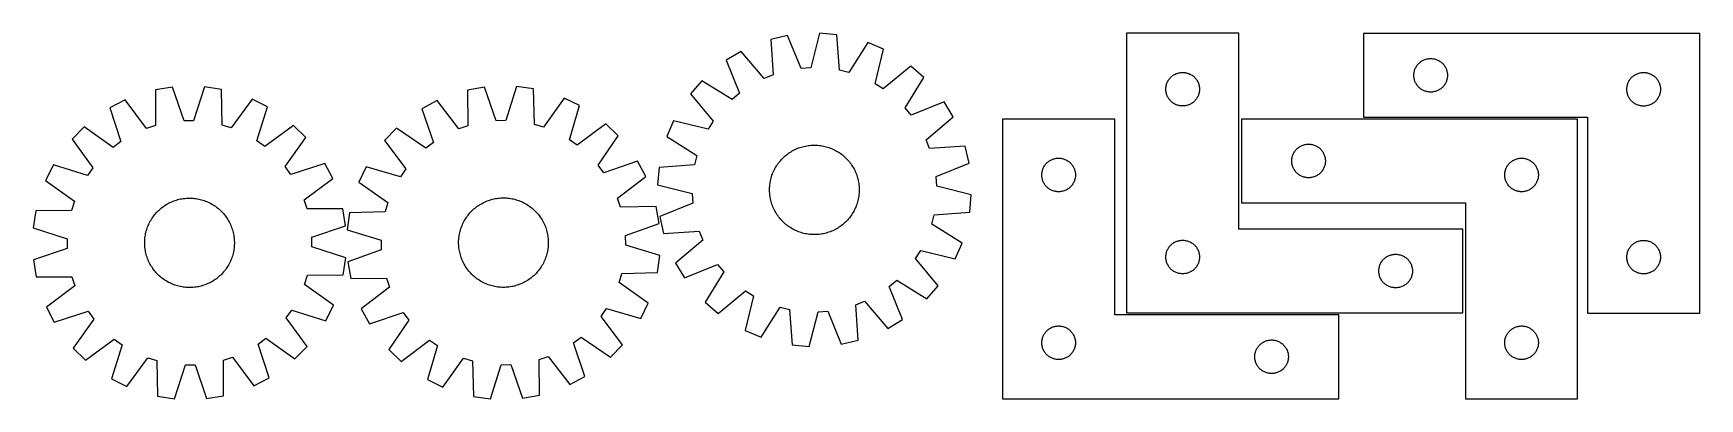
# Model space of a CAD drawing. Header units: millimetres. Extents: x 7 to 1493, y 7 to 333.
import ezdxf

# ---------------------------------------------------------------- set-up
doc = ezdxf.new("R2010")
doc.units = ezdxf.units.MM
doc.layers.add('CUT', color=7, linetype='CONTINUOUS', true_color=0x000000)

msp = doc.modelspace()

# ---------------------------------------------------------------- linework, layer by layer
at = {"layer": 'CUT'}
for p, q in [((679.530214, 331.148408), (664.538044, 327.689309)), ((664.538044, 327.689309), (666.574707, 295.990307)), ((691.587724, 301.761485), (679.530214, 331.148408)), ((707.999809, 333.135362), (700.141261, 302.358455)), ((723.327131, 331.792325), (707.999809, 333.135362)), ((725.713446, 300.117725), (723.327131, 331.792325)), ((1081.976594, 333.186553), (981.976594, 333.186553)), ((981.976594, 333.186553), (981.976594, 83.186553)), ((1081.976594, 158.186553), (1081.976594, 333.186553)), ((1493.215061, 333.090612), (1193.215061, 333.090612)), ((1193.215061, 333.090612), (1193.215061, 258.090612)), ((1493.215061, 83.090612), (1493.215061, 333.090612)), ((638.075852, 317.002015), (624.886371, 309.079381)), ((658.624284, 292.779367), (638.075852, 317.002015)), ((751.017327, 324.884441), (734.032817, 298.042288)), ((765.179456, 318.870734), (751.017327, 324.884441)), ((757.660986, 288.008988), (765.179456, 318.870734)), ((624.886371, 309.079381), (636.618884, 279.561202)), ((700.141261, 302.358455), (691.587724, 301.761485)), ((734.032817, 298.042288), (725.713446, 300.117725)), ((789.379744, 303.744205), (764.931833, 283.464303)), ((800.99039, 293.648492), (789.379744, 303.744205)), ((1026.325675, 297.081413), (1027.048458, 297.353892)), ((1027.048458, 297.353892), (1027.784309, 297.588801)), ((1027.784309, 297.588801), (1028.531278, 297.785519)), ((1028.531278, 297.785519), (1029.287382, 297.943522)), ((1029.287382, 297.943522), (1030.050618, 298.062393)), ((1030.050618, 298.062393), (1030.818962, 298.141816)), ((1030.818962, 298.141816), (1031.590375, 298.18158)), ((1031.590375, 298.18158), (1032.362812, 298.18158)), ((1032.362812, 298.18158), (1033.134226, 298.141816)), ((1033.134226, 298.141816), (1033.902569, 298.062393)), ((1033.902569, 298.062393), (1034.665805, 297.943522)), ((1034.665805, 297.943522), (1035.42191, 297.785519)), ((1035.42191, 297.785519), (1036.168878, 297.588801)), ((1036.168878, 297.588801), (1036.904729, 297.353892)), ((1036.904729, 297.353892), (1037.627512, 297.081413)), ((1238.294562, 297.132927), (1238.393742, 297.89897)), ((1238.393742, 297.89897), (1238.532225, 298.658893)), ((1238.532225, 298.658893), (1238.709645, 299.410679)), ((1238.709645, 299.410679), (1238.92553, 300.152334)), ((1238.92553, 300.152334), (1239.179308, 300.881893)), ((1239.179308, 300.881893), (1239.470307, 301.59742)), ((1239.470307, 301.59742), (1239.797754, 302.297019)), ((1239.797754, 302.297019), (1240.160782, 302.978833)), ((1240.160782, 302.978833), (1240.558427, 303.641055)), ((1240.558427, 303.641055), (1240.989636, 304.281928)), ((1240.989636, 304.281928), (1241.453263, 304.899754)), ((1241.453263, 304.899754), (1241.948082, 305.492894)), ((1241.948082, 305.492894), (1242.472778, 306.059774)), ((1242.472778, 306.059774), (1243.02596, 306.598892)), ((1243.02596, 306.598892), (1243.606163, 307.108818)), ((1243.606163, 307.108818), (1244.211846, 307.5882)), ((1244.211846, 307.5882), (1244.841405, 308.035767)), ((1244.841405, 308.035767), (1245.493169, 308.450331)), ((1245.493169, 308.450331), (1246.165409, 308.830794)), ((1246.165409, 308.830794), (1246.856345, 309.176146)), ((1246.856345, 309.176146), (1247.564142, 309.485471)), ((1247.564142, 309.485471), (1248.286925, 309.75795)), ((1248.286925, 309.75795), (1249.022776, 309.99286)), ((1249.022776, 309.99286), (1249.769744, 310.189577)), ((1249.769744, 310.189577), (1250.525849, 310.347581)), ((1250.525849, 310.347581), (1251.289085, 310.466452)), ((1251.289085, 310.466452), (1252.057429, 310.545875)), ((1252.057429, 310.545875), (1252.828842, 310.585639)), ((1252.828842, 310.585639), (1253.601279, 310.585639)), ((1253.601279, 310.585639), (1254.372692, 310.545875)), ((1254.372692, 310.545875), (1255.141036, 310.466452)), ((1255.141036, 310.466452), (1255.904272, 310.347581)), ((1255.904272, 310.347581), (1256.660377, 310.189577)), ((1256.660377, 310.189577), (1257.407345, 309.99286)), ((1257.407345, 309.99286), (1258.143196, 309.75795)), ((1258.143196, 309.75795), (1258.865979, 309.485471)), ((1258.865979, 309.485471), (1259.573776, 309.176146)), ((1259.573776, 309.176146), (1260.264712, 308.830794)), ((1260.264712, 308.830794), (1260.936953, 308.450331)), ((1260.936953, 308.450331), (1261.588716, 308.035767)), ((1261.588716, 308.035767), (1262.218275, 307.5882)), ((1262.218275, 307.5882), (1262.823958, 307.108818)), ((1262.823958, 307.108818), (1263.404161, 306.598892)), ((1263.404161, 306.598892), (1263.957343, 306.059774)), ((1263.957343, 306.059774), (1264.48204, 305.492894)), ((1264.48204, 305.492894), (1264.976858, 304.899754)), ((1264.976858, 304.899754), (1265.440486, 304.281928)), ((1265.440486, 304.281928), (1265.871694, 303.641055)), ((1265.871694, 303.641055), (1266.269339, 302.978833)), ((1266.269339, 302.978833), (1266.632367, 302.297019)), ((1266.632367, 302.297019), (1266.959814, 301.59742)), ((1266.959814, 301.59742), (1267.250813, 300.881893)), ((1267.250813, 300.881893), (1267.504591, 300.152334)), ((1267.504591, 300.152334), (1267.720476, 299.410679)), ((1267.720476, 299.410679), (1267.897896, 298.658893)), ((1267.897896, 298.658893), (1268.036379, 297.89897)), ((1268.036379, 297.89897), (1268.135559, 297.132927)), ((1438.286925, 297.25795), (1439.022776, 297.49286)), ((1439.022776, 297.49286), (1439.769744, 297.689577)), ((1439.769744, 297.689577), (1440.525849, 297.847581)), ((1440.525849, 297.847581), (1441.289085, 297.966452)), ((1441.289085, 297.966452), (1442.057429, 298.045875)), ((1442.057429, 298.045875), (1442.828842, 298.085639)), ((1442.828842, 298.085639), (1443.601279, 298.085639)), ((1443.601279, 298.085639), (1444.372692, 298.045875)), ((1444.372692, 298.045875), (1445.141036, 297.966452)), ((1445.141036, 297.966452), (1445.904272, 297.847581)), ((1445.904272, 297.847581), (1446.660377, 297.689577)), ((1446.660377, 297.689577), (1447.407345, 297.49286)), ((1447.407345, 297.49286), (1448.143196, 297.25795)), ((130.928934, 285.050792), (115.746682, 282.554838)), ((115.746682, 282.554838), (115.757643, 250.790477)), ((141.087791, 254.954739), (130.928934, 285.050792)), ((159.467291, 285.218094), (149.661988, 255.005005)), ((174.677762, 282.900314), (159.467291, 285.218094)), ((175.039218, 251.138007), (174.677762, 282.900314)), ((409.046531, 285.004462), (393.900701, 282.296253)), ((419.625635, 255.053548), (409.046531, 285.004462)), ((437.579751, 285.571188), (428.198288, 255.223817)), ((452.821173, 283.466529), (437.579751, 285.571188)), ((453.627158, 251.712393), (452.821173, 283.466529)), ((603.021887, 290.737894), (592.926173, 279.127247)), ((630.049817, 274.050601), (603.021887, 290.737894)), ((666.574707, 295.990307), (658.624284, 292.779367)), ((764.931833, 283.464303), (757.660986, 288.008988)), ((784.303097, 266.620562), (800.99039, 293.648492)), ((1016.976594, 283.186553), (1016.996482, 283.958734)), ((1016.996482, 282.414372), (1016.976594, 283.186553)), ((1016.996482, 283.958734), (1017.056096, 284.728868)), ((1017.056096, 284.728868), (1017.155275, 285.494912)), ((1017.155275, 285.494912), (1017.293758, 286.254834)), ((1017.293758, 286.254834), (1017.471178, 287.00662)), ((1017.471178, 287.00662), (1017.687063, 287.748276)), ((1017.687063, 287.748276), (1017.940841, 288.477834)), ((1017.940841, 288.477834), (1018.23184, 289.193362)), ((1018.23184, 289.193362), (1018.559287, 289.89296)), ((1018.559287, 289.89296), (1018.922315, 290.574774)), ((1018.922315, 290.574774), (1019.31996, 291.236996)), ((1019.31996, 291.236996), (1019.751169, 291.87787)), ((1019.751169, 291.87787), (1020.214797, 292.495695)), ((1020.214797, 292.495695), (1020.709615, 293.088835)), ((1020.709615, 293.088835), (1021.234311, 293.655715)), ((1021.234311, 293.655715), (1021.787494, 294.194834)), ((1021.787494, 294.194834), (1022.367696, 294.70476)), ((1022.367696, 294.70476), (1022.97338, 295.184142)), ((1022.97338, 295.184142), (1023.602938, 295.631708)), ((1023.602938, 295.631708), (1024.254702, 296.046273)), ((1024.254702, 296.046273), (1024.926943, 296.426735)), ((1024.926943, 296.426735), (1025.617878, 296.772087)), ((1025.617878, 296.772087), (1026.325675, 297.081413)), ((1037.627512, 297.081413), (1038.33531, 296.772087)), ((1038.33531, 296.772087), (1039.026245, 296.426735)), ((1039.026245, 296.426735), (1039.698486, 296.046273)), ((1039.698486, 296.046273), (1040.35025, 295.631708)), ((1040.35025, 295.631708), (1040.979808, 295.184142)), ((1040.979808, 295.184142), (1041.585491, 294.70476)), ((1041.585491, 294.70476), (1042.165694, 294.194834)), ((1042.165694, 294.194834), (1042.718877, 293.655715)), ((1042.718877, 293.655715), (1043.243573, 293.088835)), ((1043.243573, 293.088835), (1043.738391, 292.495695)), ((1043.738391, 292.495695), (1044.202019, 291.87787)), ((1044.202019, 291.87787), (1044.633227, 291.236996)), ((1044.633227, 291.236996), (1045.030872, 290.574774)), ((1045.030872, 290.574774), (1045.3939, 289.89296)), ((1045.3939, 289.89296), (1045.721347, 289.193362)), ((1045.721347, 289.193362), (1046.012346, 288.477834)), ((1046.012346, 288.477834), (1046.266124, 287.748276)), ((1046.266124, 287.748276), (1046.48201, 287.00662)), ((1046.48201, 287.00662), (1046.659429, 286.254834)), ((1046.659429, 286.254834), (1046.797912, 285.494912)), ((1046.797912, 285.494912), (1046.897092, 284.728868)), ((1046.897092, 284.728868), (1046.956705, 283.958734)), ((1046.956705, 283.958734), (1046.976594, 283.186553)), ((1046.976594, 283.186553), (1046.956705, 282.414372)), ((1238.215061, 295.590612), (1238.234949, 296.362793)), ((1238.234949, 294.81843), (1238.215061, 295.590612)), ((1238.234949, 296.362793), (1238.294562, 297.132927)), ((1238.294562, 294.048297), (1238.234949, 294.81843)), ((1238.393742, 293.282253), (1238.294562, 294.048297)), ((1238.532225, 292.522331), (1238.393742, 293.282253)), ((1238.709645, 291.770545), (1238.532225, 292.522331)), ((1238.92553, 291.028889), (1238.709645, 291.770545)), ((1239.179308, 290.29933), (1238.92553, 291.028889)), ((1239.470307, 289.583803), (1239.179308, 290.29933)), ((1239.797754, 288.884205), (1239.470307, 289.583803)), ((1240.160782, 288.202391), (1239.797754, 288.884205)), ((1240.558427, 287.540169), (1240.160782, 288.202391)), ((1240.989636, 286.899295), (1240.558427, 287.540169)), ((1241.453263, 286.28147), (1240.989636, 286.899295)), ((1241.948082, 285.68833), (1241.453263, 286.28147)), ((1242.472778, 285.121449), (1241.948082, 285.68833)), ((1243.02596, 284.582331), (1242.472778, 285.121449)), ((1243.606163, 284.072405), (1243.02596, 284.582331)), ((1244.211846, 283.593023), (1243.606163, 284.072405)), ((1244.841405, 283.145457), (1244.211846, 283.593023)), ((1245.493169, 282.730892), (1244.841405, 283.145457)), ((1246.165409, 282.35043), (1245.493169, 282.730892)), ((1260.936953, 282.730892), (1260.264712, 282.35043)), ((1261.588716, 283.145457), (1260.936953, 282.730892)), ((1262.218275, 283.593023), (1261.588716, 283.145457)), ((1262.823958, 284.072405), (1262.218275, 283.593023)), ((1263.404161, 284.582331), (1262.823958, 284.072405)), ((1263.957343, 285.121449), (1263.404161, 284.582331)), ((1264.48204, 285.68833), (1263.957343, 285.121449)), ((1264.976858, 286.28147), (1264.48204, 285.68833)), ((1265.440486, 286.899295), (1264.976858, 286.28147)), ((1265.871694, 287.540169), (1265.440486, 286.899295)), ((1266.269339, 288.202391), (1265.871694, 287.540169)), ((1266.632367, 288.884205), (1266.269339, 288.202391)), ((1266.959814, 289.583803), (1266.632367, 288.884205)), ((1267.250813, 290.29933), (1266.959814, 289.583803)), ((1267.504591, 291.028889), (1267.250813, 290.29933)), ((1267.720476, 291.770545), (1267.504591, 291.028889)), ((1267.897896, 292.522331), (1267.720476, 291.770545)), ((1268.036379, 293.282253), (1267.897896, 292.522331)), ((1268.135559, 294.048297), (1268.036379, 293.282253)), ((1268.135559, 297.132927), (1268.195172, 296.362793)), ((1268.195172, 294.81843), (1268.135559, 294.048297)), ((1268.195172, 296.362793), (1268.215061, 295.590612)), ((1268.215061, 295.590612), (1268.195172, 294.81843)), ((1428.215061, 283.090612), (1428.234949, 283.862793)), ((1428.234949, 282.31843), (1428.215061, 283.090612)), ((1428.234949, 283.862793), (1428.294562, 284.632927)), ((1428.294562, 284.632927), (1428.393742, 285.39897)), ((1428.393742, 285.39897), (1428.532225, 286.158893)), ((1428.532225, 286.158893), (1428.709645, 286.910679)), ((1428.709645, 286.910679), (1428.92553, 287.652334)), ((1428.92553, 287.652334), (1429.179308, 288.381893)), ((1429.179308, 288.381893), (1429.470307, 289.09742)), ((1429.470307, 289.09742), (1429.797754, 289.797019)), ((1429.797754, 289.797019), (1430.160782, 290.478833)), ((1430.160782, 290.478833), (1430.558427, 291.141055)), ((1430.558427, 291.141055), (1430.989636, 291.781928)), ((1430.989636, 291.781928), (1431.453263, 292.399754)), ((1431.453263, 292.399754), (1431.948082, 292.992894)), ((1431.948082, 292.992894), (1432.472778, 293.559774)), ((1432.472778, 293.559774), (1433.02596, 294.098892)), ((1433.02596, 294.098892), (1433.606163, 294.608818)), ((1433.606163, 294.608818), (1434.211846, 295.0882)), ((1434.211846, 295.0882), (1434.841405, 295.535767)), ((1434.841405, 295.535767), (1435.493169, 295.950331)), ((1435.493169, 295.950331), (1436.165409, 296.330794)), ((1436.165409, 296.330794), (1436.856345, 296.676146)), ((1436.856345, 296.676146), (1437.564142, 296.985471)), ((1437.564142, 296.985471), (1438.286925, 297.25795)), ((1448.143196, 297.25795), (1448.865979, 296.985471)), ((1448.865979, 296.985471), (1449.573776, 296.676146)), ((1449.573776, 296.676146), (1450.264712, 296.330794)), ((1450.264712, 296.330794), (1450.936953, 295.950331)), ((1450.936953, 295.950331), (1451.588716, 295.535767)), ((1451.588716, 295.535767), (1452.218275, 295.0882)), ((1452.218275, 295.0882), (1452.823958, 294.608818)), ((1452.823958, 294.608818), (1453.404161, 294.098892)), ((1453.404161, 294.098892), (1453.957343, 293.559774)), ((1453.957343, 293.559774), (1454.48204, 292.992894)), ((1454.48204, 292.992894), (1454.976858, 292.399754)), ((1454.976858, 292.399754), (1455.440486, 291.781928)), ((1455.440486, 291.781928), (1455.871694, 291.141055)), ((1455.871694, 291.141055), (1456.269339, 290.478833)), ((1456.269339, 290.478833), (1456.632367, 289.797019)), ((1456.632367, 289.797019), (1456.959814, 289.09742)), ((1456.959814, 289.09742), (1457.250813, 288.381893)), ((1457.250813, 288.381893), (1457.504591, 287.652334)), ((1457.504591, 287.652334), (1457.720476, 286.910679)), ((1457.720476, 286.910679), (1457.897896, 286.158893)), ((1457.897896, 286.158893), (1458.036379, 285.39897)), ((1458.036379, 285.39897), (1458.135559, 284.632927)), ((1458.135559, 284.632927), (1458.195172, 283.862793)), ((1458.195172, 283.862793), (1458.215061, 283.090612)), ((1458.215061, 283.090612), (1458.195172, 282.31843)), ((88.656791, 273.576887), (74.988904, 266.51152)), ((107.61863, 248.0931), (88.656791, 273.576887)), ((201.871052, 274.24059), (183.209296, 248.53624)), ((215.620836, 267.335956), (201.871052, 274.24059)), ((366.939124, 272.940016), (353.371467, 265.684037)), ((386.255792, 247.724126), (366.939124, 272.940016)), ((393.900701, 282.296253), (394.356254, 250.535157)), ((480.133006, 275.188267), (461.832852, 249.225234)), ((493.978085, 268.476759), (480.133006, 275.188267)), ((484.932054, 238.027718), (493.978085, 268.476759)), ((592.926173, 279.127247), (613.206075, 254.679337)), ((636.618884, 279.561202), (630.049817, 274.050601)), ((819.331878, 271.784007), (789.813699, 260.051495)), ((827.254512, 258.594526), (819.331878, 271.784007)), ((1017.056096, 281.644238), (1016.996482, 282.414372)), ((1017.155275, 280.878194), (1017.056096, 281.644238)), ((1017.293758, 280.118272), (1017.155275, 280.878194)), ((1017.471178, 279.366486), (1017.293758, 280.118272)), ((1017.687063, 278.624831), (1017.471178, 279.366486)), ((1017.940841, 277.895272), (1017.687063, 278.624831)), ((1018.23184, 277.179745), (1017.940841, 277.895272)), ((1018.559287, 276.480146), (1018.23184, 277.179745)), ((1018.922315, 275.798332), (1018.559287, 276.480146)), ((1019.31996, 275.13611), (1018.922315, 275.798332)), ((1019.751169, 274.495237), (1019.31996, 275.13611)), ((1020.214797, 273.877411), (1019.751169, 274.495237)), ((1020.709615, 273.284271), (1020.214797, 273.877411)), ((1021.234311, 272.717391), (1020.709615, 273.284271)), ((1021.787494, 272.178273), (1021.234311, 272.717391)), ((1022.367696, 271.668346), (1021.787494, 272.178273)), ((1022.97338, 271.188964), (1022.367696, 271.668346)), ((1023.602938, 270.741398), (1022.97338, 271.188964)), ((1024.254702, 270.326834), (1023.602938, 270.741398)), ((1024.926943, 269.946371), (1024.254702, 270.326834)), ((1025.617878, 269.601019), (1024.926943, 269.946371)), ((1026.325675, 269.291694), (1025.617878, 269.601019)), ((1027.048458, 269.019215), (1026.325675, 269.291694)), ((1027.784309, 268.784305), (1027.048458, 269.019215)), ((1028.531278, 268.587587), (1027.784309, 268.784305)), ((1029.287382, 268.429584), (1028.531278, 268.587587)), ((1030.050618, 268.310713), (1029.287382, 268.429584)), ((1030.818962, 268.23129), (1030.050618, 268.310713)), ((1031.590375, 268.191526), (1030.818962, 268.23129)), ((1032.362812, 268.191526), (1031.590375, 268.191526)), ((1033.134226, 268.23129), (1032.362812, 268.191526)), ((1033.902569, 268.310713), (1033.134226, 268.23129)), ((1034.665805, 268.429584), (1033.902569, 268.310713)), ((1035.42191, 268.587587), (1034.665805, 268.429584)), ((1036.168878, 268.784305), (1035.42191, 268.587587)), ((1036.904729, 269.019215), (1036.168878, 268.784305)), ((1037.627512, 269.291694), (1036.904729, 269.019215)), ((1038.33531, 269.601019), (1037.627512, 269.291694)), ((1039.026245, 269.946371), (1038.33531, 269.601019)), ((1039.698486, 270.326834), (1039.026245, 269.946371)), ((1040.35025, 270.741398), (1039.698486, 270.326834)), ((1040.979808, 271.188964), (1040.35025, 270.741398)), ((1041.585491, 271.668346), (1040.979808, 271.188964)), ((1042.165694, 272.178273), (1041.585491, 271.668346)), ((1042.718877, 272.717391), (1042.165694, 272.178273)), ((1043.243573, 273.284271), (1042.718877, 272.717391)), ((1043.738391, 273.877411), (1043.243573, 273.284271)), ((1044.202019, 274.495237), (1043.738391, 273.877411)), ((1044.633227, 275.13611), (1044.202019, 274.495237)), ((1045.030872, 275.798332), (1044.633227, 275.13611)), ((1045.3939, 276.480146), (1045.030872, 275.798332)), ((1045.721347, 277.179745), (1045.3939, 276.480146)), ((1046.012346, 277.895272), (1045.721347, 277.179745)), ((1046.266124, 278.624831), (1046.012346, 277.895272)), ((1046.48201, 279.366486), (1046.266124, 278.624831)), ((1046.659429, 280.118272), (1046.48201, 279.366486)), ((1046.797912, 280.878194), (1046.659429, 280.118272)), ((1046.897092, 281.644238), (1046.797912, 280.878194)), ((1046.956705, 282.414372), (1046.897092, 281.644238)), ((1246.856345, 282.005078), (1246.165409, 282.35043)), ((1247.564142, 281.695752), (1246.856345, 282.005078)), ((1248.286925, 281.423273), (1247.564142, 281.695752)), ((1249.022776, 281.188364), (1248.286925, 281.423273)), ((1249.769744, 280.991646), (1249.022776, 281.188364)), ((1250.525849, 280.833642), (1249.769744, 280.991646)), ((1251.289085, 280.714772), (1250.525849, 280.833642)), ((1252.057429, 280.635349), (1251.289085, 280.714772)), ((1252.828842, 280.595585), (1252.057429, 280.635349)), ((1253.601279, 280.595585), (1252.828842, 280.595585)), ((1254.372692, 280.635349), (1253.601279, 280.595585)), ((1255.141036, 280.714772), (1254.372692, 280.635349)), ((1255.904272, 280.833642), (1255.141036, 280.714772)), ((1256.660377, 280.991646), (1255.904272, 280.833642)), ((1257.407345, 281.188364), (1256.660377, 280.991646)), ((1258.143196, 281.423273), (1257.407345, 281.188364)), ((1258.865979, 281.695752), (1258.143196, 281.423273)), ((1259.573776, 282.005078), (1258.865979, 281.695752)), ((1260.264712, 282.35043), (1259.573776, 282.005078)), ((1428.294562, 281.548297), (1428.234949, 282.31843)), ((1428.393742, 280.782253), (1428.294562, 281.548297)), ((1428.532225, 280.022331), (1428.393742, 280.782253)), ((1428.709645, 279.270545), (1428.532225, 280.022331)), ((1428.92553, 278.528889), (1428.709645, 279.270545)), ((1429.179308, 277.79933), (1428.92553, 278.528889)), ((1429.470307, 277.083803), (1429.179308, 277.79933)), ((1429.797754, 276.384205), (1429.470307, 277.083803)), ((1430.160782, 275.702391), (1429.797754, 276.384205)), ((1430.558427, 275.040169), (1430.160782, 275.702391)), ((1430.989636, 274.399295), (1430.558427, 275.040169)), ((1431.453263, 273.78147), (1430.989636, 274.399295)), ((1431.948082, 273.18833), (1431.453263, 273.78147)), ((1432.472778, 272.621449), (1431.948082, 273.18833)), ((1433.02596, 272.082331), (1432.472778, 272.621449)), ((1433.606163, 271.572405), (1433.02596, 272.082331)), ((1434.211846, 271.093023), (1433.606163, 271.572405)), ((1434.841405, 270.645457), (1434.211846, 271.093023)), ((1435.493169, 270.230892), (1434.841405, 270.645457)), ((1436.165409, 269.85043), (1435.493169, 270.230892)), ((1436.856345, 269.505078), (1436.165409, 269.85043)), ((1437.564142, 269.195752), (1436.856345, 269.505078)), ((1438.286925, 268.923273), (1437.564142, 269.195752)), ((1439.022776, 268.688364), (1438.286925, 268.923273)), ((1439.769744, 268.491646), (1439.022776, 268.688364)), ((1440.525849, 268.333642), (1439.769744, 268.491646)), ((1441.289085, 268.214772), (1440.525849, 268.333642)), ((1442.057429, 268.135349), (1441.289085, 268.214772)), ((1442.828842, 268.095585), (1442.057429, 268.135349)), ((1443.601279, 268.095585), (1442.828842, 268.095585)), ((1444.372692, 268.135349), (1443.601279, 268.095585)), ((1445.141036, 268.214772), (1444.372692, 268.135349)), ((1445.904272, 268.333642), (1445.141036, 268.214772)), ((1446.660377, 268.491646), (1445.904272, 268.333642)), ((1447.407345, 268.688364), (1446.660377, 268.491646)), ((1448.143196, 268.923273), (1447.407345, 268.688364)), ((1448.865979, 269.195752), (1448.143196, 268.923273)), ((1449.573776, 269.505078), (1448.865979, 269.195752)), ((1450.264712, 269.85043), (1449.573776, 269.505078)), ((1450.936953, 270.230892), (1450.264712, 269.85043)), ((1451.588716, 270.645457), (1450.936953, 270.230892)), ((1452.218275, 271.093023), (1451.588716, 270.645457)), ((1452.823958, 271.572405), (1452.218275, 271.093023)), ((1453.404161, 272.082331), (1452.823958, 271.572405)), ((1453.957343, 272.621449), (1453.404161, 272.082331)), ((1454.48204, 273.18833), (1453.957343, 272.621449)), ((1454.976858, 273.78147), (1454.48204, 273.18833)), ((1455.440486, 274.399295), (1454.976858, 273.78147)), ((1455.871694, 275.040169), (1455.440486, 274.399295)), ((1456.269339, 275.702391), (1455.871694, 275.040169)), ((1456.632367, 276.384205), (1456.269339, 275.702391)), ((1456.959814, 277.083803), (1456.632367, 276.384205)), ((1457.250813, 277.79933), (1456.959814, 277.083803)), ((1457.504591, 278.528889), (1457.250813, 277.79933)), ((1457.720476, 279.270545), (1457.504591, 278.528889)), ((1457.897896, 280.022331), (1457.720476, 279.270545)), ((1458.036379, 280.782253), (1457.897896, 280.022331)), ((1458.135559, 281.548297), (1458.036379, 280.782253)), ((1458.195172, 282.31843), (1458.135559, 281.548297)), ((74.988904, 266.51152), (84.815055, 236.305204)), ((149.661988, 255.005005), (141.087791, 254.954739)), ((206.149509, 237.016511), (215.620836, 267.335956)), ((353.371467, 265.684037), (363.619441, 235.618213)), ((428.198288, 255.223817), (419.625635, 255.053548)), ((577.799644, 254.926959), (571.785937, 240.764831)), ((608.66139, 247.40849), (577.799644, 254.926959)), ((613.206075, 254.679337), (608.66139, 247.40849)), ((789.813699, 260.051495), (784.303097, 266.620562)), ((803.031863, 238.046095), (827.254512, 258.594526)), ((971.332856, 256.53543), (871.332856, 256.53543)), ((871.332856, 256.53543), (871.332856, 6.53543)), ((971.332856, 81.53543), (971.332856, 256.53543)), ((1384.330348, 256.54862), (1084.330348, 256.54862)), ((1084.330348, 256.54862), (1084.330348, 181.54862)), ((1193.215061, 258.090612), (1393.215061, 258.090612)), ((1384.330348, 6.54862), (1384.330348, 256.54862)), ((1393.215061, 258.090612), (1393.215061, 83.090612)), ((51.999225, 249.601744), (41.183611, 238.658571)), ((41.183611, 238.658571), (59.863101, 212.967106)), ((77.90793, 231.224753), (51.999225, 249.601744)), ((115.757643, 250.790477), (107.61863, 248.0931)), ((183.209296, 248.53624), (175.039218, 251.138007)), ((238.80719, 250.696881), (213.115725, 232.01739)), ((231.373372, 213.972562), (249.750363, 239.881266)), ((249.750363, 239.881266), (238.80719, 250.696881)), ((330.62072, 248.45414), (319.959332, 237.360658)), ((356.784101, 230.441583), (330.62072, 248.45414)), ((394.356254, 250.535157), (386.255792, 247.724126)), ((461.832852, 249.225234), (453.627158, 251.712393)), ((491.967558, 233.12659), (484.932054, 238.027718)), ((517.395058, 252.163844), (491.967558, 233.12659)), ((510.475982, 215.339074), (528.48854, 241.502456)), ((528.48854, 241.502456), (517.395058, 252.163844)), ((571.785937, 240.764831), (598.62809, 223.78032)), ((806.242803, 230.095671), (803.031863, 238.046095)), ((84.815055, 236.305204), (77.90793, 231.224753)), ((213.115725, 232.01739), (206.149509, 237.016511)), ((319.959332, 237.360658), (338.996585, 211.933158)), ((363.619441, 235.618213), (356.784101, 230.441583)), ((598.62809, 223.78032), (596.552653, 215.460949)), ((676.570734, 222.82127), (677.514149, 223.651316)), ((677.514149, 223.651316), (678.48317, 224.451319)), ((678.48317, 224.451319), (679.476842, 225.220489)), ((679.476842, 225.220489), (680.494184, 225.958067)), ((680.494184, 225.958067), (681.534192, 226.663326)), ((681.534192, 226.663326), (682.595839, 227.33557)), ((682.595839, 227.33557), (683.678079, 227.974135)), ((683.678079, 227.974135), (684.779842, 228.578391)), ((684.779842, 228.578391), (685.900041, 229.147741)), ((685.900041, 229.147741), (687.037572, 229.681624)), ((687.037572, 229.681624), (688.191311, 230.179513)), ((688.191311, 230.179513), (689.360119, 230.640917)), ((689.360119, 230.640917), (690.542844, 231.06538)), ((690.542844, 231.06538), (691.738318, 231.452482)), ((691.738318, 231.452482), (692.945361, 231.801844)), ((692.945361, 231.801844), (694.162783, 232.113118)), ((694.162783, 232.113118), (695.389381, 232.385999)), ((695.389381, 232.385999), (696.623945, 232.620217)), ((696.623945, 232.620217), (697.865257, 232.815541)), ((697.865257, 232.815541), (699.112092, 232.971778)), ((699.112092, 232.971778), (700.363219, 233.088773)), ((700.363219, 233.088773), (701.617404, 233.166413)), ((701.617404, 233.166413), (702.873408, 233.204618)), ((702.873408, 233.204618), (704.129993, 233.203353)), ((704.129993, 233.203353), (705.385918, 233.162619)), ((705.385918, 233.162619), (706.639943, 233.082455)), ((706.639943, 233.082455), (707.890832, 232.96294)), ((707.890832, 232.96294), (709.13735, 232.804193)), ((709.13735, 232.804193), (710.378266, 232.606371)), ((710.378266, 232.606371), (711.612356, 232.369668)), ((711.612356, 232.369668), (712.838403, 232.094318)), ((712.838403, 232.094318), (714.055195, 231.780593)), ((714.055195, 231.780593), (715.261532, 231.428802)), ((715.261532, 231.428802), (716.456224, 231.039293)), ((716.456224, 231.039293), (717.638092, 230.61245)), ((717.638092, 230.61245), (718.80597, 230.148694)), ((718.80597, 230.148694), (719.958704, 229.648483)), ((719.958704, 229.648483), (721.095157, 229.11231)), ((721.095157, 229.11231), (722.214208, 228.540706)), ((722.214208, 228.540706), (723.314752, 227.934233)), ((723.314752, 227.934233), (724.395703, 227.29349)), ((724.395703, 227.29349), (725.455995, 226.61911)), ((725.455995, 226.61911), (726.494581, 225.911759)), ((726.494581, 225.911759), (727.510436, 225.172133)), ((727.510436, 225.172133), (728.502557, 224.400964)), ((728.502557, 224.400964), (729.469966, 223.599012)), ((729.469966, 223.599012), (730.411708, 222.767069)), ((837.941806, 232.132335), (806.242803, 230.095671)), ((841.400904, 217.140164), (837.941806, 232.132335)), ((1129.824932, 222.868686), (1130.040818, 223.610342)), ((1130.040818, 223.610342), (1130.294596, 224.339901)), ((1130.294596, 224.339901), (1130.585595, 225.055428)), ((1130.585595, 225.055428), (1130.913042, 225.755026)), ((1130.913042, 225.755026), (1131.27607, 226.436841)), ((1131.27607, 226.436841), (1131.673715, 227.099062)), ((1131.673715, 227.099062), (1132.104923, 227.739936)), ((1132.104923, 227.739936), (1132.568551, 228.357762)), ((1132.568551, 228.357762), (1133.063369, 228.950901)), ((1133.063369, 228.950901), (1133.588066, 229.517782)), ((1133.588066, 229.517782), (1134.141248, 230.0569)), ((1134.141248, 230.0569), (1134.721451, 230.566826)), ((1134.721451, 230.566826), (1135.327134, 231.046208)), ((1135.327134, 231.046208), (1135.956693, 231.493775)), ((1135.956693, 231.493775), (1136.608456, 231.908339)), ((1136.608456, 231.908339), (1137.280697, 232.288802)), ((1137.280697, 232.288802), (1137.971632, 232.634153)), ((1137.971632, 232.634153), (1138.67943, 232.943479)), ((1138.67943, 232.943479), (1139.402213, 233.215958)), ((1139.402213, 233.215958), (1140.138064, 233.450868)), ((1140.138064, 233.450868), (1140.885032, 233.647585)), ((1140.885032, 233.647585), (1141.641137, 233.805589)), ((1141.641137, 233.805589), (1142.404373, 233.92446)), ((1142.404373, 233.92446), (1143.172716, 234.003882)), ((1143.172716, 234.003882), (1143.94413, 234.043647)), ((1143.94413, 234.043647), (1144.716567, 234.043647)), ((1144.716567, 234.043647), (1145.48798, 234.003882)), ((1145.48798, 234.003882), (1146.256324, 233.92446)), ((1146.256324, 233.92446), (1147.01956, 233.805589)), ((1147.01956, 233.805589), (1147.775664, 233.647585)), ((1147.775664, 233.647585), (1148.522633, 233.450868)), ((1148.522633, 233.450868), (1149.258484, 233.215958)), ((1149.258484, 233.215958), (1149.981267, 232.943479)), ((1149.981267, 232.943479), (1150.689064, 232.634153)), ((1150.689064, 232.634153), (1151.379999, 232.288802)), ((1151.379999, 232.288802), (1152.05224, 231.908339)), ((1152.05224, 231.908339), (1152.704004, 231.493775)), ((1152.704004, 231.493775), (1153.333563, 231.046208)), ((1153.333563, 231.046208), (1153.939246, 230.566826)), ((1153.939246, 230.566826), (1154.519448, 230.0569)), ((1154.519448, 230.0569), (1155.072631, 229.517782)), ((1155.072631, 229.517782), (1155.597327, 228.950901)), ((1155.597327, 228.950901), (1156.092145, 228.357762)), ((1156.092145, 228.357762), (1156.555773, 227.739936)), ((1156.555773, 227.739936), (1156.986982, 227.099062)), ((1156.986982, 227.099062), (1157.384627, 226.436841)), ((1157.384627, 226.436841), (1157.747655, 225.755026)), ((1157.747655, 225.755026), (1158.075102, 225.055428)), ((1158.075102, 225.055428), (1158.366101, 224.339901)), ((1158.366101, 224.339901), (1158.619879, 223.610342)), ((1158.619879, 223.610342), (1158.835764, 222.868686)), ((24.544536, 215.472217), (17.639901, 201.722433)), ((54.86398, 206.00089), (24.544536, 215.472217)), ((59.863101, 212.967106), (54.86398, 206.00089)), ((236.453823, 207.065436), (231.373372, 213.972562)), ((266.660139, 216.891588), (236.453823, 207.065436)), ((273.725506, 203.223701), (266.660139, 216.891588)), ((303.646417, 213.943685), (296.934909, 200.098607)), ((334.095457, 204.897655), (303.646417, 213.943685)), ((338.996585, 211.933158), (334.095457, 204.897655)), ((515.652612, 208.503734), (510.475982, 215.339074)), ((545.718436, 218.751708), (515.652612, 208.503734)), ((552.974415, 205.184051), (545.718436, 218.751708)), ((564.878054, 213.074635), (563.535017, 197.747313)), ((596.552653, 215.460949), (564.878054, 213.074635)), ((666.057929, 207.385596), (666.521685, 208.553473)), ((666.521685, 208.553473), (667.021896, 209.706207)), ((667.021896, 209.706207), (667.558068, 210.84266)), ((667.558068, 210.84266), (668.129673, 211.961711)), ((668.129673, 211.961711), (668.736146, 213.062255)), ((668.736146, 213.062255), (669.376888, 214.143207)), ((669.376888, 214.143207), (670.051268, 215.203499)), ((670.051268, 215.203499), (670.75862, 216.242084)), ((670.75862, 216.242084), (671.498245, 217.257939)), ((671.498245, 217.257939), (672.269414, 218.250061)), ((672.269414, 218.250061), (673.071366, 219.21747)), ((673.071366, 219.21747), (673.903309, 220.159211)), ((673.903309, 220.159211), (674.764423, 221.074356)), ((674.764423, 221.074356), (675.653857, 221.962001)), ((675.653857, 221.962001), (676.570734, 222.82127)), ((730.411708, 222.767069), (731.326853, 221.905955)), ((731.326853, 221.905955), (732.214498, 221.016521)), ((732.214498, 221.016521), (733.073767, 220.099644)), ((733.073767, 220.099644), (733.903813, 219.15623)), ((733.903813, 219.15623), (734.703815, 218.187208)), ((734.703815, 218.187208), (735.472985, 217.193536)), ((735.472985, 217.193536), (736.210564, 216.176194)), ((736.210564, 216.176194), (736.915823, 215.136186)), ((736.915823, 215.136186), (737.588067, 214.074539)), ((737.588067, 214.074539), (738.226631, 212.9923)), ((738.226631, 212.9923), (738.830887, 211.890537)), ((738.830887, 211.890537), (739.400238, 210.770337)), ((739.400238, 210.770337), (739.934121, 209.632807)), ((739.934121, 209.632807), (740.43201, 208.479068)), ((740.43201, 208.479068), (740.893413, 207.310259)), ((812.013982, 205.082654), (841.400904, 217.140164)), ((906.412358, 208.077745), (906.511537, 208.843789)), ((906.511537, 208.843789), (906.650021, 209.603711)), ((906.650021, 209.603711), (906.82744, 210.355497)), ((906.82744, 210.355497), (907.043325, 211.097153)), ((907.043325, 211.097153), (907.297104, 211.826711)), ((907.297104, 211.826711), (907.588102, 212.542239)), ((907.588102, 212.542239), (907.91555, 213.241837)), ((907.91555, 213.241837), (908.278577, 213.923651)), ((908.278577, 213.923651), (908.676223, 214.585873)), ((908.676223, 214.585873), (909.107431, 215.226747)), ((909.107431, 215.226747), (909.571059, 215.844572)), ((909.571059, 215.844572), (910.065877, 216.437712)), ((910.065877, 216.437712), (910.590573, 217.004592)), ((910.590573, 217.004592), (911.143756, 217.543711)), ((911.143756, 217.543711), (911.723958, 218.053637)), ((911.723958, 218.053637), (912.329642, 218.533019)), ((912.329642, 218.533019), (912.9592, 218.980585)), ((912.9592, 218.980585), (913.610964, 219.395149)), ((913.610964, 219.395149), (914.283205, 219.775612)), ((914.283205, 219.775612), (914.97414, 220.120964)), ((914.97414, 220.120964), (915.681938, 220.43029)), ((915.681938, 220.43029), (916.40472, 220.702768)), ((916.40472, 220.702768), (917.140571, 220.937678)), ((917.140571, 220.937678), (917.88754, 221.134396)), ((917.88754, 221.134396), (918.643645, 221.292399)), ((918.643645, 221.292399), (919.406881, 221.41127)), ((919.406881, 221.41127), (920.175224, 221.490693)), ((920.175224, 221.490693), (920.946637, 221.530457)), ((920.946637, 221.530457), (921.719075, 221.530457)), ((921.719075, 221.530457), (922.490488, 221.490693)), ((922.490488, 221.490693), (923.258831, 221.41127)), ((923.258831, 221.41127), (924.022067, 221.292399)), ((924.022067, 221.292399), (924.778172, 221.134396)), ((924.778172, 221.134396), (925.52514, 220.937678)), ((925.52514, 220.937678), (926.260992, 220.702768)), ((926.260992, 220.702768), (926.983774, 220.43029)), ((926.983774, 220.43029), (927.691572, 220.120964)), ((927.691572, 220.120964), (928.382507, 219.775612)), ((928.382507, 219.775612), (929.054748, 219.395149)), ((929.054748, 219.395149), (929.706512, 218.980585)), ((929.706512, 218.980585), (930.33607, 218.533019)), ((930.33607, 218.533019), (930.941754, 218.053637)), ((930.941754, 218.053637), (931.521956, 217.543711)), ((931.521956, 217.543711), (932.075139, 217.004592)), ((932.075139, 217.004592), (932.599835, 216.437712)), ((932.599835, 216.437712), (933.094653, 215.844572)), ((933.094653, 215.844572), (933.558281, 215.226747)), ((933.558281, 215.226747), (933.989489, 214.585873)), ((933.989489, 214.585873), (934.387135, 213.923651)), ((934.387135, 213.923651), (934.750162, 213.241837)), ((934.750162, 213.241837), (935.077609, 212.542239)), ((935.077609, 212.542239), (935.368608, 211.826711)), ((935.368608, 211.826711), (935.622387, 211.097153)), ((935.622387, 211.097153), (935.838272, 210.355497)), ((935.838272, 210.355497), (936.015691, 209.603711)), ((936.015691, 209.603711), (936.154174, 208.843789)), ((936.154174, 208.843789), (936.253354, 208.077745)), ((1129.330348, 219.04862), (1129.350237, 219.820801)), ((1129.350237, 218.276438), (1129.330348, 219.04862)), ((1129.350237, 219.820801), (1129.40985, 220.590935)), ((1129.40985, 217.506305), (1129.350237, 218.276438)), ((1129.40985, 220.590935), (1129.50903, 221.356978)), ((1129.50903, 216.740261), (1129.40985, 217.506305)), ((1129.50903, 221.356978), (1129.647513, 222.116901)), ((1129.647513, 215.980339), (1129.50903, 216.740261)), ((1129.647513, 222.116901), (1129.824932, 222.868686)), ((1129.824932, 215.228553), (1129.647513, 215.980339)), ((1130.040818, 214.486897), (1129.824932, 215.228553)), ((1130.294596, 213.757338), (1130.040818, 214.486897)), ((1130.585595, 213.041811), (1130.294596, 213.757338)), ((1130.913042, 212.342213), (1130.585595, 213.041811)), ((1131.27607, 211.660399), (1130.913042, 212.342213)), ((1131.673715, 210.998177), (1131.27607, 211.660399)), ((1132.104923, 210.357303), (1131.673715, 210.998177)), ((1132.568551, 209.739477), (1132.104923, 210.357303)), ((1133.063369, 209.146338), (1132.568551, 209.739477)), ((1133.588066, 208.579457), (1133.063369, 209.146338)), ((1134.141248, 208.040339), (1133.588066, 208.579457)), ((1155.072631, 208.579457), (1154.519448, 208.040339)), ((1155.597327, 209.146338), (1155.072631, 208.579457)), ((1156.092145, 209.739477), (1155.597327, 209.146338)), ((1156.555773, 210.357303), (1156.092145, 209.739477)), ((1156.986982, 210.998177), (1156.555773, 210.357303)), ((1157.384627, 211.660399), (1156.986982, 210.998177)), ((1157.747655, 212.342213), (1157.384627, 211.660399)), ((1158.075102, 213.041811), (1157.747655, 212.342213)), ((1158.366101, 213.757338), (1158.075102, 213.041811)), ((1158.619879, 214.486897), (1158.366101, 213.757338)), ((1158.835764, 215.228553), (1158.619879, 214.486897)), ((1158.835764, 222.868686), (1159.013184, 222.116901)), ((1159.013184, 215.980339), (1158.835764, 215.228553)), ((1159.013184, 222.116901), (1159.151667, 221.356978)), ((1159.151667, 216.740261), (1159.013184, 215.980339)), ((1159.151667, 221.356978), (1159.250846, 220.590935)), ((1159.250846, 217.506305), (1159.151667, 216.740261)), ((1159.250846, 220.590935), (1159.31046, 219.820801)), ((1159.31046, 218.276438), (1159.250846, 217.506305)), ((1159.31046, 219.820801), (1159.330348, 219.04862)), ((1159.330348, 219.04862), (1159.31046, 218.276438)), ((1319.40985, 208.090935), (1319.50903, 208.856978)), ((1319.50903, 208.856978), (1319.647513, 209.616901)), ((1319.647513, 209.616901), (1319.824932, 210.368686)), ((1319.824932, 210.368686), (1320.040818, 211.110342)), ((1320.040818, 211.110342), (1320.294596, 211.839901)), ((1320.294596, 211.839901), (1320.585595, 212.555428)), ((1320.585595, 212.555428), (1320.913042, 213.255026)), ((1320.913042, 213.255026), (1321.27607, 213.936841)), ((1321.27607, 213.936841), (1321.673715, 214.599062)), ((1321.673715, 214.599062), (1322.104923, 215.239936)), ((1322.104923, 215.239936), (1322.568551, 215.857762)), ((1322.568551, 215.857762), (1323.063369, 216.450901)), ((1323.063369, 216.450901), (1323.588066, 217.017782)), ((1323.588066, 217.017782), (1324.141248, 217.5569)), ((1324.141248, 217.5569), (1324.721451, 218.066826)), ((1324.721451, 218.066826), (1325.327134, 218.546208)), ((1325.327134, 218.546208), (1325.956693, 218.993775)), ((1325.956693, 218.993775), (1326.608456, 219.408339)), ((1326.608456, 219.408339), (1327.280697, 219.788802)), ((1327.280697, 219.788802), (1327.971632, 220.134153)), ((1327.971632, 220.134153), (1328.67943, 220.443479)), ((1328.67943, 220.443479), (1329.402213, 220.715958)), ((1329.402213, 220.715958), (1330.138064, 220.950868)), ((1330.138064, 220.950868), (1330.885032, 221.147585)), ((1330.885032, 221.147585), (1331.641137, 221.305589)), ((1331.641137, 221.305589), (1332.404373, 221.42446)), ((1332.404373, 221.42446), (1333.172716, 221.503882)), ((1333.172716, 221.503882), (1333.94413, 221.543647)), ((1333.94413, 221.543647), (1334.716567, 221.543647)), ((1334.716567, 221.543647), (1335.48798, 221.503882)), ((1335.48798, 221.503882), (1336.256324, 221.42446)), ((1336.256324, 221.42446), (1337.01956, 221.305589)), ((1337.01956, 221.305589), (1337.775664, 221.147585)), ((1337.775664, 221.147585), (1338.522633, 220.950868)), ((1338.522633, 220.950868), (1339.258484, 220.715958)), ((1339.258484, 220.715958), (1339.981267, 220.443479)), ((1339.981267, 220.443479), (1340.689064, 220.134153)), ((1340.689064, 220.134153), (1341.379999, 219.788802)), ((1341.379999, 219.788802), (1342.05224, 219.408339)), ((1342.05224, 219.408339), (1342.704004, 218.993775)), ((1342.704004, 218.993775), (1343.333563, 218.546208)), ((1343.333563, 218.546208), (1343.939246, 218.066826)), ((1343.939246, 218.066826), (1344.519448, 217.5569)), ((1344.519448, 217.5569), (1345.072631, 217.017782)), ((1345.072631, 217.017782), (1345.597327, 216.450901)), ((1345.597327, 216.450901), (1346.092145, 215.857762)), ((1346.092145, 215.857762), (1346.555773, 215.239936)), ((1346.555773, 215.239936), (1346.986982, 214.599062)), ((1346.986982, 214.599062), (1347.384627, 213.936841)), ((1347.384627, 213.936841), (1347.747655, 213.255026)), ((1347.747655, 213.255026), (1348.075102, 212.555428)), ((1348.075102, 212.555428), (1348.366101, 211.839901)), ((1348.366101, 211.839901), (1348.619879, 211.110342)), ((1348.619879, 211.110342), (1348.835764, 210.368686)), ((1348.835764, 210.368686), (1349.013184, 209.616901)), ((1349.013184, 209.616901), (1349.151667, 208.856978)), ((1349.151667, 208.856978), (1349.250846, 208.090935)), ((17.639901, 201.722433), (43.344252, 183.060677)), ((248.241719, 184.261861), (273.725506, 203.223701)), ((296.934909, 200.098607), (322.897942, 181.798452)), ((527.758525, 185.867383), (552.974415, 205.184051)), ((563.535017, 197.747313), (594.311923, 189.888765)), ((663.46576, 192.620911), (663.467025, 193.877496)), ((663.467025, 193.877496), (663.50776, 195.133421)), ((663.50776, 195.133421), (663.587924, 196.387447)), ((663.587924, 196.387447), (663.707438, 197.638336)), ((663.707438, 197.638336), (663.866185, 198.884853)), ((663.866185, 198.884853), (664.064008, 200.12577)), ((664.064008, 200.12577), (664.300711, 201.35986)), ((664.300711, 201.35986), (664.576061, 202.585906)), ((664.576061, 202.585906), (664.889786, 203.802698)), ((664.889786, 203.802698), (665.241577, 205.009036)), ((665.241577, 205.009036), (665.631086, 206.203728)), ((665.631086, 206.203728), (666.057929, 207.385596)), ((740.893413, 207.310259), (741.317876, 206.127534)), ((741.317876, 206.127534), (741.704979, 204.93206)), ((741.704979, 204.93206), (742.05434, 203.725017)), ((742.05434, 203.725017), (742.365615, 202.507596)), ((742.365615, 202.507596), (742.638496, 201.280997)), ((742.638496, 201.280997), (742.872714, 200.046433)), ((742.872714, 200.046433), (743.068038, 198.805121)), ((743.068038, 198.805121), (743.224274, 197.558287)), ((743.224274, 197.558287), (743.34127, 196.307159)), ((743.34127, 196.307159), (743.418909, 195.052975)), ((743.418909, 195.052975), (743.457115, 193.79697)), ((743.457115, 193.79697), (743.45585, 192.540386)), ((812.610952, 196.529117), (812.013982, 205.082654)), ((843.387858, 188.670569), (812.610952, 196.529117)), ((906.332856, 206.53543), (906.352745, 207.307611)), ((906.352745, 205.763249), (906.332856, 206.53543)), ((906.352745, 207.307611), (906.412358, 208.077745)), ((906.412358, 204.993115), (906.352745, 205.763249)), ((906.511537, 204.227071), (906.412358, 204.993115)), ((906.650021, 203.467149), (906.511537, 204.227071)), ((906.82744, 202.715363), (906.650021, 203.467149)), ((907.043325, 201.973708), (906.82744, 202.715363)), ((907.297104, 201.244149), (907.043325, 201.973708)), ((907.588102, 200.528621), (907.297104, 201.244149)), ((907.91555, 199.829023), (907.588102, 200.528621)), ((908.278577, 199.147209), (907.91555, 199.829023)), ((908.676223, 198.484987), (908.278577, 199.147209)), ((909.107431, 197.844114), (908.676223, 198.484987)), ((909.571059, 197.226288), (909.107431, 197.844114)), ((910.065877, 196.633148), (909.571059, 197.226288)), ((910.590573, 196.066268), (910.065877, 196.633148)), ((911.143756, 195.52715), (910.590573, 196.066268)), ((911.723958, 195.017223), (911.143756, 195.52715)), ((912.329642, 194.537841), (911.723958, 195.017223)), ((912.9592, 194.090275), (912.329642, 194.537841)), ((913.610964, 193.675711), (912.9592, 194.090275)), ((914.283205, 193.295248), (913.610964, 193.675711)), ((914.97414, 192.949896), (914.283205, 193.295248)), ((928.382507, 193.295248), (927.691572, 192.949896)), ((929.054748, 193.675711), (928.382507, 193.295248)), ((929.706512, 194.090275), (929.054748, 193.675711)), ((930.33607, 194.537841), (929.706512, 194.090275)), ((930.941754, 195.017223), (930.33607, 194.537841)), ((931.521956, 195.52715), (930.941754, 195.017223)), ((932.075139, 196.066268), (931.521956, 195.52715)), ((932.599835, 196.633148), (932.075139, 196.066268)), ((933.094653, 197.226288), (932.599835, 196.633148)), ((933.558281, 197.844114), (933.094653, 197.226288)), ((933.989489, 198.484987), (933.558281, 197.844114)), ((934.387135, 199.147209), (933.989489, 198.484987)), ((934.750162, 199.829023), (934.387135, 199.147209)), ((935.077609, 200.528621), (934.750162, 199.829023)), ((935.368608, 201.244149), (935.077609, 200.528621)), ((935.622387, 201.973708), (935.368608, 201.244149)), ((935.838272, 202.715363), (935.622387, 201.973708)), ((936.015691, 203.467149), (935.838272, 202.715363)), ((936.154174, 204.227071), (936.015691, 203.467149)), ((936.253354, 204.993115), (936.154174, 204.227071)), ((936.253354, 208.077745), (936.312967, 207.307611)), ((936.312967, 205.763249), (936.253354, 204.993115)), ((936.312967, 207.307611), (936.332856, 206.53543)), ((936.332856, 206.53543), (936.312967, 205.763249)), ((1134.721451, 207.530413), (1134.141248, 208.040339)), ((1135.327134, 207.051031), (1134.721451, 207.530413)), ((1135.956693, 206.603464), (1135.327134, 207.051031)), ((1136.608456, 206.1889), (1135.956693, 206.603464)), ((1137.280697, 205.808438), (1136.608456, 206.1889)), ((1137.971632, 205.463086), (1137.280697, 205.808438)), ((1138.67943, 205.15376), (1137.971632, 205.463086)), ((1139.402213, 204.881281), (1138.67943, 205.15376)), ((1140.138064, 204.646371), (1139.402213, 204.881281)), ((1140.885032, 204.449654), (1140.138064, 204.646371)), ((1141.641137, 204.29165), (1140.885032, 204.449654)), ((1142.404373, 204.172779), (1141.641137, 204.29165)), ((1143.172716, 204.093357), (1142.404373, 204.172779)), ((1143.94413, 204.053593), (1143.172716, 204.093357)), ((1144.716567, 204.053593), (1143.94413, 204.053593)), ((1145.48798, 204.093357), (1144.716567, 204.053593)), ((1146.256324, 204.172779), (1145.48798, 204.093357)), ((1147.01956, 204.29165), (1146.256324, 204.172779)), ((1147.775664, 204.449654), (1147.01956, 204.29165)), ((1148.522633, 204.646371), (1147.775664, 204.449654)), ((1149.258484, 204.881281), (1148.522633, 204.646371)), ((1149.981267, 205.15376), (1149.258484, 204.881281)), ((1150.689064, 205.463086), (1149.981267, 205.15376)), ((1151.379999, 205.808438), (1150.689064, 205.463086)), ((1152.05224, 206.1889), (1151.379999, 205.808438)), ((1152.704004, 206.603464), (1152.05224, 206.1889)), ((1153.333563, 207.051031), (1152.704004, 206.603464)), ((1153.939246, 207.530413), (1153.333563, 207.051031)), ((1154.519448, 208.040339), (1153.939246, 207.530413)), ((1319.330348, 206.54862), (1319.350237, 207.320801)), ((1319.350237, 205.776438), (1319.330348, 206.54862)), ((1319.350237, 207.320801), (1319.40985, 208.090935)), ((1319.40985, 205.006305), (1319.350237, 205.776438)), ((1319.50903, 204.240261), (1319.40985, 205.006305)), ((1319.647513, 203.480339), (1319.50903, 204.240261)), ((1319.824932, 202.728553), (1319.647513, 203.480339)), ((1320.040818, 201.986897), (1319.824932, 202.728553)), ((1320.294596, 201.257338), (1320.040818, 201.986897)), ((1320.585595, 200.541811), (1320.294596, 201.257338)), ((1320.913042, 199.842213), (1320.585595, 200.541811)), ((1321.27607, 199.160399), (1320.913042, 199.842213)), ((1321.673715, 198.498177), (1321.27607, 199.160399)), ((1322.104923, 197.857303), (1321.673715, 198.498177)), ((1322.568551, 197.239477), (1322.104923, 197.857303)), ((1323.063369, 196.646338), (1322.568551, 197.239477)), ((1323.588066, 196.079457), (1323.063369, 196.646338)), ((1324.141248, 195.540339), (1323.588066, 196.079457)), ((1324.721451, 195.030413), (1324.141248, 195.540339)), ((1325.327134, 194.551031), (1324.721451, 195.030413)), ((1325.956693, 194.103464), (1325.327134, 194.551031)), ((1326.608456, 193.6889), (1325.956693, 194.103464)), ((1327.280697, 193.308438), (1326.608456, 193.6889)), ((1327.971632, 192.963086), (1327.280697, 193.308438)), ((1341.379999, 193.308438), (1340.689064, 192.963086)), ((1342.05224, 193.6889), (1341.379999, 193.308438)), ((1342.704004, 194.103464), (1342.05224, 193.6889)), ((1343.333563, 194.551031), (1342.704004, 194.103464)), ((1343.939246, 195.030413), (1343.333563, 194.551031)), ((1344.519448, 195.540339), (1343.939246, 195.030413)), ((1345.072631, 196.079457), (1344.519448, 195.540339)), ((1345.597327, 196.646338), (1345.072631, 196.079457)), ((1346.092145, 197.239477), (1345.597327, 196.646338)), ((1346.555773, 197.857303), (1346.092145, 197.239477)), ((1346.986982, 198.498177), (1346.555773, 197.857303)), ((1347.384627, 199.160399), (1346.986982, 198.498177)), ((1347.747655, 199.842213), (1347.384627, 199.160399)), ((1348.075102, 200.541811), (1347.747655, 199.842213)), ((1348.366101, 201.257338), (1348.075102, 200.541811)), ((1348.619879, 201.986897), (1348.366101, 201.257338)), ((1348.835764, 202.728553), (1348.619879, 201.986897)), ((1349.013184, 203.480339), (1348.835764, 202.728553)), ((1349.151667, 204.240261), (1349.013184, 203.480339)), ((1349.250846, 205.006305), (1349.151667, 204.240261)), ((1349.250846, 208.090935), (1349.31046, 207.320801)), ((1349.31046, 205.776438), (1349.250846, 205.006305)), ((1349.31046, 207.320801), (1349.330348, 206.54862)), ((1349.330348, 206.54862), (1349.31046, 205.776438)), ((43.344252, 183.060677), (40.742484, 174.890599)), ((122.061502, 177.901093), (123.07957, 178.637669)), ((123.07957, 178.637669), (124.120272, 179.341903)), ((124.120272, 179.341903), (125.182582, 180.013101)), ((125.182582, 180.013101), (126.265449, 180.6506)), ((126.265449, 180.6506), (127.367807, 181.25377)), ((127.367807, 181.25377), (128.488567, 181.822017)), ((128.488567, 181.822017), (129.626622, 182.354779)), ((129.626622, 182.354779), (130.780851, 182.851532)), ((130.780851, 182.851532), (131.950114, 183.311784)), ((131.950114, 183.311784), (133.133256, 183.735081)), ((133.133256, 183.735081), (134.329111, 184.121006)), ((134.329111, 184.121006), (135.536498, 184.469178)), ((135.536498, 184.469178), (136.754225, 184.779254)), ((136.754225, 184.779254), (137.981091, 185.050926)), ((137.981091, 185.050926), (139.215886, 185.283928)), ((139.215886, 185.283928), (140.45739, 185.478029)), ((140.45739, 185.478029), (141.704378, 185.633038)), ((141.704378, 185.633038), (142.955619, 185.748801)), ((142.955619, 185.748801), (144.20988, 185.825205)), ((144.20988, 185.825205), (145.465921, 185.862174)), ((145.465921, 185.862174), (146.722504, 185.859671)), ((146.722504, 185.859671), (147.978388, 185.817699)), ((147.978388, 185.817699), (149.232334, 185.7363)), ((149.232334, 185.7363), (150.483105, 185.615553)), ((150.483105, 185.615553), (151.729466, 185.455579)), ((151.729466, 185.455579), (152.970187, 185.256534)), ((152.970187, 185.256534), (154.204043, 185.018615)), ((154.204043, 185.018615), (155.429817, 184.742058)), ((155.429817, 184.742058), (156.6463, 184.427134)), ((156.6463, 184.427134), (157.85229, 184.074156)), ((157.85229, 184.074156), (159.046598, 183.68347)), ((159.046598, 183.68347), (160.228045, 183.255463)), ((160.228045, 183.255463), (161.395465, 182.790557)), ((161.395465, 182.790557), (162.547706, 182.289211)), ((162.547706, 182.289211), (163.68363, 181.751919)), ((163.68363, 181.751919), (164.802118, 181.179213)), ((164.802118, 181.179213), (165.902064, 180.571656)), ((165.902064, 180.571656), (166.982384, 179.929849)), ((166.982384, 179.929849), (168.042011, 179.254425)), ((168.042011, 179.254425), (169.079899, 178.546051)), ((169.079899, 178.546051), (170.095025, 177.805425)), ((250.939096, 176.122849), (248.241719, 184.261861)), ((322.897942, 181.798452), (320.410782, 173.592758)), ((401.679698, 177.741146), (402.687357, 178.491899)), ((402.687357, 178.491899), (403.7181, 179.210631)), ((403.7181, 179.210631), (404.770911, 179.896632)), ((404.770911, 179.896632), (405.84475, 180.549224)), ((405.84475, 180.549224), (406.938557, 181.167765)), ((406.938557, 181.167765), (408.051253, 181.751643)), ((408.051253, 181.751643), (409.181741, 182.300282)), ((409.181741, 182.300282), (410.328904, 182.813141)), ((410.328904, 182.813141), (411.49161, 183.289713)), ((411.49161, 183.289713), (412.668712, 183.729529)), ((412.668712, 183.729529), (413.859048, 184.132155)), ((413.859048, 184.132155), (415.061443, 184.497192)), ((415.061443, 184.497192), (416.274711, 184.824281)), ((416.274711, 184.824281), (417.497655, 185.113099)), ((417.497655, 185.113099), (418.729067, 185.363361)), ((418.729067, 185.363361), (419.967732, 185.574819)), ((419.967732, 185.574819), (421.212428, 185.747266)), ((421.212428, 185.747266), (422.461927, 185.880532)), ((422.461927, 185.880532), (423.714995, 185.974483)), ((423.714995, 185.974483), (424.970396, 186.029029)), ((424.970396, 186.029029), (426.226891, 186.044114)), ((426.226891, 186.044114), (427.48324, 186.019724)), ((427.48324, 186.019724), (428.738203, 185.955884)), ((428.738203, 185.955884), (429.990541, 185.852656)), ((429.990541, 185.852656), (431.239018, 185.710142)), ((431.239018, 185.710142), (432.482404, 185.528482)), ((432.482404, 185.528482), (433.719469, 185.307857)), ((433.719469, 185.307857), (434.948994, 185.048483)), ((434.948994, 185.048483), (436.169766, 184.750617)), ((436.169766, 184.750617), (437.380578, 184.414553)), ((437.380578, 184.414553), (438.580238, 184.040621)), ((438.580238, 184.040621), (439.767559, 183.629193)), ((439.767559, 183.629193), (440.941372, 183.180672)), ((440.941372, 183.180672), (442.100517, 182.695502)), ((442.100517, 182.695502), (443.243851, 182.174163)), ((443.243851, 182.174163), (444.370244, 181.617167)), ((444.370244, 181.617167), (445.478587, 181.025066)), ((445.478587, 181.025066), (446.567784, 180.398442)), ((446.567784, 180.398442), (447.636761, 179.737916)), ((447.636761, 179.737916), (448.684462, 179.044138)), ((448.684462, 179.044138), (449.709855, 178.317793)), ((530.569557, 177.766922), (527.758525, 185.867383)), ((594.908893, 181.335227), (565.52197, 169.277718)), ((594.311923, 189.888765), (594.908893, 181.335227)), ((663.503966, 191.364907), (663.46576, 192.620911)), ((663.581605, 190.110722), (663.503966, 191.364907)), ((663.698601, 188.859595), (663.581605, 190.110722)), ((663.854837, 187.612761), (663.698601, 188.859595)), ((664.050161, 186.371449), (663.854837, 187.612761)), ((664.284379, 185.136884), (664.050161, 186.371449)), ((664.55726, 183.910286), (664.284379, 185.136884)), ((664.868535, 182.692865), (664.55726, 183.910286)), ((665.217896, 181.485822), (664.868535, 182.692865)), ((665.604999, 180.290348), (665.217896, 181.485822)), ((666.029462, 179.107623), (665.604999, 180.290348)), ((666.490865, 177.938814), (666.029462, 179.107623)), ((740.864946, 179.032286), (740.40119, 177.864409)), ((741.291789, 180.214154), (740.864946, 179.032286)), ((741.681298, 181.408846), (741.291789, 180.214154)), ((742.033089, 182.615184), (741.681298, 181.408846)), ((742.346814, 183.831976), (742.033089, 182.615184)), ((742.622164, 185.058022), (742.346814, 183.831976)), ((742.858867, 186.292112), (742.622164, 185.058022)), ((743.05669, 187.533028), (742.858867, 186.292112)), ((743.215437, 188.779546), (743.05669, 187.533028)), ((743.334951, 190.030435), (743.215437, 188.779546)), ((743.415115, 191.284461), (743.334951, 190.030435)), ((743.45585, 192.540386), (743.415115, 191.284461)), ((842.044821, 173.343247), (843.387858, 188.670569)), ((915.681938, 192.640571), (914.97414, 192.949896)), ((916.40472, 192.368092), (915.681938, 192.640571)), ((917.140571, 192.133182), (916.40472, 192.368092)), ((917.88754, 191.936464), (917.140571, 192.133182)), ((918.643645, 191.778461), (917.88754, 191.936464)), ((919.406881, 191.65959), (918.643645, 191.778461)), ((920.175224, 191.580167), (919.406881, 191.65959)), ((920.946637, 191.540403), (920.175224, 191.580167)), ((921.719075, 191.540403), (920.946637, 191.540403)), ((922.490488, 191.580167), (921.719075, 191.540403)), ((923.258831, 191.65959), (922.490488, 191.580167)), ((924.022067, 191.778461), (923.258831, 191.65959)), ((924.778172, 191.936464), (924.022067, 191.778461)), ((925.52514, 192.133182), (924.778172, 191.936464)), ((926.260992, 192.368092), (925.52514, 192.133182)), ((926.983774, 192.640571), (926.260992, 192.368092)), ((927.691572, 192.949896), (926.983774, 192.640571)), ((1084.330348, 181.54862), (1284.330348, 181.54862)), ((1284.330348, 181.54862), (1284.330348, 6.54862)), ((1328.67943, 192.65376), (1327.971632, 192.963086)), ((1329.402213, 192.381281), (1328.67943, 192.65376)), ((1330.138064, 192.146371), (1329.402213, 192.381281)), ((1330.885032, 191.949654), (1330.138064, 192.146371)), ((1331.641137, 191.79165), (1330.885032, 191.949654)), ((1332.404373, 191.672779), (1331.641137, 191.79165)), ((1333.172716, 191.593357), (1332.404373, 191.672779)), ((1333.94413, 191.553593), (1333.172716, 191.593357)), ((1334.716567, 191.553593), (1333.94413, 191.553593)), ((1335.48798, 191.593357), (1334.716567, 191.553593)), ((1336.256324, 191.672779), (1335.48798, 191.593357)), ((1337.01956, 191.79165), (1336.256324, 191.672779)), ((1337.775664, 191.949654), (1337.01956, 191.79165)), ((1338.522633, 192.146371), (1337.775664, 191.949654)), ((1339.258484, 192.381281), (1338.522633, 192.146371)), ((1339.981267, 192.65376), (1339.258484, 192.381281)), ((1340.689064, 192.963086), (1339.981267, 192.65376)), ((8.980178, 174.529143), (6.662397, 159.318672)), ((40.742484, 174.890599), (8.980178, 174.529143)), ((109.591281, 162.399087), (110.128572, 163.535011)), ((110.128572, 163.535011), (110.701279, 164.653499)), ((110.701279, 164.653499), (111.308835, 165.753445)), ((111.308835, 165.753445), (111.950642, 166.833765)), ((111.950642, 166.833765), (112.626066, 167.893392)), ((112.626066, 167.893392), (113.33444, 168.93128)), ((113.33444, 168.93128), (114.075066, 169.946406)), ((114.075066, 169.946406), (114.847212, 170.937768)), ((114.847212, 170.937768), (115.650117, 171.904386)), ((115.650117, 171.904386), (116.482987, 172.845308)), ((116.482987, 172.845308), (117.345002, 173.759604)), ((117.345002, 173.759604), (118.23531, 174.646373)), ((118.23531, 174.646373), (119.153032, 175.504738)), ((119.153032, 175.504738), (120.097264, 176.333854)), ((120.097264, 176.333854), (121.067073, 177.132902)), ((121.067073, 177.132902), (122.061502, 177.901093)), ((170.095025, 177.805425), (171.086387, 177.033279)), ((171.086387, 177.033279), (172.053005, 176.230375)), ((172.053005, 176.230375), (172.993927, 175.397504)), ((172.993927, 175.397504), (173.908223, 174.53549)), ((173.908223, 174.53549), (174.794992, 173.645182)), ((174.794992, 173.645182), (175.653357, 172.727459)), ((175.653357, 172.727459), (176.482473, 171.783227)), ((176.482473, 171.783227), (177.281521, 170.813418)), ((177.281521, 170.813418), (178.049712, 169.818989)), ((178.049712, 169.818989), (178.786288, 168.800921)), ((178.786288, 168.800921), (179.490522, 167.760219)), ((179.490522, 167.760219), (180.16172, 166.69791)), ((180.16172, 166.69791), (180.799219, 165.615042)), ((180.799219, 165.615042), (181.402389, 164.512684)), ((181.402389, 164.512684), (181.970636, 163.391925)), ((282.703457, 176.133809), (250.939096, 176.122849)), ((285.199411, 160.951558), (282.703457, 176.133809)), ((288.656647, 172.786774), (286.551988, 157.545352)), ((320.410782, 173.592758), (288.656647, 172.786774)), ((389.949013, 163.209451), (390.506009, 164.335845)), ((390.506009, 164.335845), (391.09811, 165.444187)), ((391.09811, 165.444187), (391.724733, 166.533384)), ((391.724733, 166.533384), (392.38526, 167.602361)), ((392.38526, 167.602361), (393.079038, 168.650063)), ((393.079038, 168.650063), (393.805383, 169.675456)), ((393.805383, 169.675456), (394.563578, 170.677527)), ((394.563578, 170.677527), (395.352874, 171.655289)), ((395.352874, 171.655289), (396.172493, 172.607776)), ((396.172493, 172.607776), (397.021626, 173.534048)), ((397.021626, 173.534048), (397.899435, 174.433191)), ((397.899435, 174.433191), (398.805054, 175.304317)), ((398.805054, 175.304317), (399.737589, 176.146568)), ((399.737589, 176.146568), (400.696119, 176.959111)), ((400.696119, 176.959111), (401.679698, 177.741146)), ((449.709855, 178.317793), (450.711927, 177.559598)), ((450.711927, 177.559598), (451.689688, 176.770302)), ((451.689688, 176.770302), (452.642175, 175.950682)), ((452.642175, 175.950682), (453.568447, 175.101549)), ((453.568447, 175.101549), (454.46759, 174.22374)), ((454.46759, 174.22374), (455.338717, 173.318122)), ((455.338717, 173.318122), (456.180967, 172.385587)), ((456.180967, 172.385587), (456.993511, 171.427057)), ((456.993511, 171.427057), (457.775545, 170.443477)), ((457.775545, 170.443477), (458.526299, 169.435819)), ((458.526299, 169.435819), (459.24503, 168.405075)), ((459.24503, 168.405075), (459.931031, 167.352265)), ((459.931031, 167.352265), (460.583624, 166.278426)), ((460.583624, 166.278426), (461.202164, 165.184619)), ((461.202164, 165.184619), (461.786042, 164.071922)), ((461.786042, 164.071922), (462.334681, 162.941435)), ((562.330653, 178.222474), (530.569557, 177.766922)), ((565.038862, 163.076645), (562.330653, 178.222474)), ((565.52197, 169.277718), (568.981069, 154.285547)), ((666.988754, 176.785075), (666.490865, 177.938814)), ((667.522637, 175.647545), (666.988754, 176.785075)), ((668.091988, 174.527345), (667.522637, 175.647545)), ((668.696243, 173.425582), (668.091988, 174.527345)), ((669.334808, 172.343343), (668.696243, 173.425582)), ((670.007052, 171.281695), (669.334808, 172.343343)), ((670.712311, 170.241688), (670.007052, 171.281695)), ((671.44989, 169.224346), (670.712311, 170.241688)), ((672.21906, 168.230674), (671.44989, 169.224346)), ((673.019062, 167.261652), (672.21906, 168.230674)), ((673.849108, 166.318237), (673.019062, 167.261652)), ((674.708377, 165.401361), (673.849108, 166.318237)), ((675.596022, 164.511926), (674.708377, 165.401361)), ((676.511167, 163.650813), (675.596022, 164.511926)), ((677.452909, 162.81887), (676.511167, 163.650813)), ((730.352141, 163.596611), (729.408726, 162.766566)), ((731.269018, 164.455881), (730.352141, 163.596611)), ((732.158452, 165.343526), (731.269018, 164.455881)), ((733.019566, 166.258671), (732.158452, 165.343526)), ((733.851509, 167.200412), (733.019566, 166.258671)), ((734.653461, 168.167821), (733.851509, 167.200412)), ((735.42463, 169.159943), (734.653461, 168.167821)), ((736.164255, 170.175797), (735.42463, 169.159943)), ((736.871607, 171.214383), (736.164255, 170.175797)), ((737.545987, 172.274675), (736.871607, 171.214383)), ((738.186729, 173.355626), (737.545987, 172.274675)), ((738.793202, 174.456171), (738.186729, 173.355626)), ((739.364807, 175.575221), (738.793202, 174.456171)), ((739.900979, 176.711675), (739.364807, 175.575221)), ((740.40119, 177.864409), (739.900979, 176.711675)), ((808.294785, 162.637561), (810.370222, 170.956932)), ((810.370222, 170.956932), (842.044821, 173.343247)), ((6.662397, 159.318672), (36.875487, 149.513369)), ((36.875487, 149.513369), (36.925752, 140.939172)), ((106.062792, 147.829769), (106.144192, 149.083715)), ((106.144192, 149.083715), (106.264938, 150.334486)), ((106.264938, 150.334486), (106.424913, 151.580847)), ((106.424913, 151.580847), (106.623957, 152.821568)), ((106.623957, 152.821568), (106.861876, 154.055424)), ((106.861876, 154.055424), (107.138433, 155.281198)), ((107.138433, 155.281198), (107.453357, 156.497681)), ((107.453357, 156.497681), (107.806336, 157.703671)), ((107.806336, 157.703671), (108.197021, 158.897979)), ((108.197021, 158.897979), (108.625029, 160.079426)), ((108.625029, 160.079426), (109.089935, 161.246846)), ((109.089935, 161.246846), (109.591281, 162.399087)), ((181.970636, 163.391925), (182.503398, 162.253869)), ((182.503398, 162.253869), (183.000151, 161.09964)), ((183.000151, 161.09964), (183.460403, 159.930378)), ((183.460403, 159.930378), (183.8837, 158.747235)), ((183.8837, 158.747235), (184.269625, 157.55138)), ((184.269625, 157.55138), (184.617797, 156.343994)), ((184.617797, 156.343994), (184.927873, 155.126266)), ((184.927873, 155.126266), (185.199545, 153.8994)), ((185.199545, 153.8994), (185.432547, 152.664606)), ((185.432547, 152.664606), (185.626648, 151.423102)), ((185.626648, 151.423102), (185.781657, 150.176114)), ((185.781657, 150.176114), (185.89742, 148.924872)), ((185.89742, 148.924872), (185.973824, 147.670612)), ((255.103358, 150.7927), (285.199411, 160.951558)), ((255.153624, 142.218504), (255.103358, 150.7927)), ((286.551988, 157.545352), (316.899359, 148.163889)), ((386.103451, 147.448841), (386.167292, 148.703803)), ((386.167292, 148.703803), (386.27052, 149.956141)), ((386.27052, 149.956141), (386.413034, 151.204619)), ((386.413034, 151.204619), (386.594693, 152.448004)), ((386.594693, 152.448004), (386.815319, 153.68507)), ((386.815319, 153.68507), (387.074692, 154.914595)), ((387.074692, 154.914595), (387.372559, 156.135366)), ((387.372559, 156.135366), (387.708623, 157.346179)), ((387.708623, 157.346179), (388.082554, 158.545838)), ((388.082554, 158.545838), (388.493983, 159.73316)), ((388.493983, 159.73316), (388.942504, 160.906973)), ((388.942504, 160.906973), (389.427673, 162.066118)), ((389.427673, 162.066118), (389.949013, 163.209451)), ((462.334681, 162.941435), (462.84754, 161.794272)), ((462.84754, 161.794272), (463.324113, 160.631566)), ((463.324113, 160.631566), (463.763929, 159.454464)), ((463.763929, 159.454464), (464.166554, 158.264128)), ((464.166554, 158.264128), (464.531591, 157.061733)), ((464.531591, 157.061733), (464.85868, 155.848465)), ((464.85868, 155.848465), (465.147498, 154.625521)), ((465.147498, 154.625521), (465.39776, 153.394109)), ((465.39776, 153.394109), (465.609219, 152.155443)), ((465.609219, 152.155443), (465.781666, 150.910747)), ((465.781666, 150.910747), (465.914931, 149.661248)), ((465.914931, 149.661248), (466.008883, 148.40818)), ((535.087947, 152.49754), (565.038862, 163.076645)), ((535.258217, 143.924887), (535.087947, 152.49754)), ((568.981069, 154.285547), (600.680072, 156.322211)), ((600.680072, 156.322211), (603.891012, 148.371787)), ((678.420318, 162.016918), (677.452909, 162.81887)), ((679.412439, 161.245748), (678.420318, 162.016918)), ((680.428294, 160.506123), (679.412439, 161.245748)), ((681.46688, 159.798771), (680.428294, 160.506123)), ((682.527172, 159.124391), (681.46688, 159.798771)), ((683.608123, 158.483649), (682.527172, 159.124391)), ((684.708667, 157.877176), (683.608123, 158.483649)), ((685.827718, 157.305571), (684.708667, 157.877176)), ((686.964171, 156.769399), (685.827718, 157.305571)), ((688.116905, 156.269188), (686.964171, 156.769399)), ((689.284783, 155.805432), (688.116905, 156.269188)), ((690.466651, 155.378589), (689.284783, 155.805432)), ((691.661343, 154.98908), (690.466651, 155.378589)), ((692.86768, 154.637289), (691.661343, 154.98908)), ((694.084472, 154.323564), (692.86768, 154.637289)), ((695.310519, 154.048214), (694.084472, 154.323564)), ((696.544609, 153.811511), (695.310519, 154.048214)), ((697.785525, 153.613688), (696.544609, 153.811511)), ((699.032043, 153.454942), (697.785525, 153.613688)), ((700.282932, 153.335427), (699.032043, 153.454942)), ((701.536957, 153.255263), (700.282932, 153.335427)), ((702.792882, 153.214528), (701.536957, 153.255263)), ((704.049467, 153.213263), (702.792882, 153.214528)), ((705.305471, 153.251469), (704.049467, 153.213263)), ((706.559656, 153.329108), (705.305471, 153.251469)), ((707.810783, 153.446104), (706.559656, 153.329108)), ((709.057618, 153.602341), (707.810783, 153.446104)), ((710.29893, 153.797665), (709.057618, 153.602341)), ((711.533494, 154.031883), (710.29893, 153.797665)), ((712.760092, 154.304763), (711.533494, 154.031883)), ((713.977514, 154.616038), (712.760092, 154.304763)), ((715.184557, 154.965399), (713.977514, 154.616038)), ((716.380031, 155.352502), (715.184557, 154.965399)), ((717.562756, 155.776965), (716.380031, 155.352502)), ((718.731564, 156.238369), (717.562756, 155.776965)), ((719.885303, 156.736258), (718.731564, 156.238369)), ((721.022834, 157.270141), (719.885303, 156.736258)), ((722.143033, 157.839491), (721.022834, 157.270141)), ((723.244796, 158.443747), (722.143033, 157.839491)), ((724.327036, 159.082312), (723.244796, 158.443747)), ((725.388683, 159.754555), (724.327036, 159.082312)), ((726.428691, 160.459815), (725.388683, 159.754555)), ((727.446033, 161.197393), (726.428691, 160.459815)), ((728.439705, 161.966563), (727.446033, 161.197393)), ((729.408726, 162.766566), (728.439705, 161.966563)), ((835.136938, 145.653051), (808.294785, 162.637561)), ((1281.976594, 158.186553), (1081.976594, 158.186553)), ((1281.976594, 83.186553), (1281.976594, 158.186553)), ((36.925752, 140.939172), (6.8297, 130.780315)), ((106.018318, 145.317302), (106.020821, 146.573885)), ((106.055287, 144.061261), (106.018318, 145.317302)), ((106.020821, 146.573885), (106.062792, 147.829769)), ((106.13169, 142.807), (106.055287, 144.061261)), ((106.247454, 141.555759), (106.13169, 142.807)), ((106.402462, 140.308771), (106.247454, 141.555759)), ((106.596563, 139.067267), (106.402462, 140.308771)), ((106.829565, 137.832472), (106.596563, 139.067267)), ((107.101238, 136.605606), (106.829565, 137.832472)), ((107.411313, 135.387879), (107.101238, 136.605606)), ((107.759485, 134.180492), (107.411313, 135.387879)), ((108.14541, 132.984637), (107.759485, 134.180492)), ((184.222775, 134.028201), (183.832089, 132.833893)), ((184.575753, 135.234192), (184.222775, 134.028201)), ((184.890677, 136.450674), (184.575753, 135.234192)), ((185.167234, 137.676448), (184.890677, 136.450674)), ((185.405153, 138.910305), (185.167234, 137.676448)), ((185.604198, 140.151026), (185.405153, 138.910305)), ((185.764172, 141.397386), (185.604198, 140.151026)), ((185.884919, 142.648157), (185.764172, 141.397386)), ((185.966318, 143.902103), (185.884919, 142.648157)), ((186.00829, 145.157987), (185.966318, 143.902103)), ((185.973824, 147.670612), (186.010793, 146.41457)), ((186.010793, 146.41457), (186.00829, 145.157987)), ((285.366713, 132.413201), (255.153624, 142.218504)), ((317.069628, 139.591236), (287.118713, 129.012132)), ((316.899359, 148.163889), (317.069628, 139.591236)), ((386.079062, 146.192492), (386.103451, 147.448841)), ((386.094147, 144.935997), (386.079062, 146.192492)), ((386.148693, 143.680596), (386.094147, 144.935997)), ((386.242644, 142.427528), (386.148693, 143.680596)), ((386.375909, 141.178029), (386.242644, 142.427528)), ((386.548356, 139.933333), (386.375909, 141.178029)), ((386.759815, 138.694667), (386.548356, 139.933333)), ((387.010077, 137.463255), (386.759815, 138.694667)), ((387.298895, 136.240312), (387.010077, 137.463255)), ((387.625984, 135.027044), (387.298895, 136.240312)), ((387.991021, 133.824648), (387.625984, 135.027044)), ((388.393646, 132.634312), (387.991021, 133.824648)), ((464.448952, 134.742597), (464.075021, 133.542938)), ((464.785016, 135.95341), (464.448952, 134.742597)), ((465.082883, 137.174181), (464.785016, 135.95341)), ((465.342256, 138.403706), (465.082883, 137.174181)), ((465.562882, 139.640772), (465.342256, 138.403706)), ((465.744541, 140.884157), (465.562882, 139.640772)), ((465.887055, 142.132635), (465.744541, 140.884157)), ((465.990284, 143.384973), (465.887055, 142.132635)), ((466.054124, 144.639936), (465.990284, 143.384973)), ((466.008883, 148.40818), (466.063428, 147.152779)), ((466.078513, 145.896284), (466.054124, 144.639936)), ((466.063428, 147.152779), (466.078513, 145.896284)), ((565.605587, 134.543425), (535.258217, 143.924887)), ((563.500928, 119.302002), (565.605587, 134.543425)), ((603.891012, 148.371787), (579.668363, 127.823356)), ((793.7168, 131.738545), (798.261484, 139.009392)), ((798.261484, 139.009392), (829.123231, 131.490923)), ((829.123231, 131.490923), (835.136938, 145.653051)), ((1016.976594, 133.186553), (1016.996482, 133.958734)), ((1016.996482, 133.958734), (1017.056096, 134.728868)), ((1017.056096, 134.728868), (1017.155275, 135.494912)), ((1017.155275, 135.494912), (1017.293758, 136.254834)), ((1017.293758, 136.254834), (1017.471178, 137.00662)), ((1017.471178, 137.00662), (1017.687063, 137.748276)), ((1017.687063, 137.748276), (1017.940841, 138.477834)), ((1017.940841, 138.477834), (1018.23184, 139.193362)), ((1018.23184, 139.193362), (1018.559287, 139.89296)), ((1018.559287, 139.89296), (1018.922315, 140.574774)), ((1018.922315, 140.574774), (1019.31996, 141.236996)), ((1019.31996, 141.236996), (1019.751169, 141.87787)), ((1019.751169, 141.87787), (1020.214797, 142.495695)), ((1020.214797, 142.495695), (1020.709615, 143.088835)), ((1020.709615, 143.088835), (1021.234311, 143.655715)), ((1021.234311, 143.655715), (1021.787494, 144.194834)), ((1021.787494, 144.194834), (1022.367696, 144.70476)), ((1022.367696, 144.70476), (1022.97338, 145.184142)), ((1022.97338, 145.184142), (1023.602938, 145.631708)), ((1023.602938, 145.631708), (1024.254702, 146.046273)), ((1024.254702, 146.046273), (1024.926943, 146.426735)), ((1024.926943, 146.426735), (1025.617878, 146.772087)), ((1025.617878, 146.772087), (1026.325675, 147.081413)), ((1026.325675, 147.081413), (1027.048458, 147.353892)), ((1027.048458, 147.353892), (1027.784309, 147.588801)), ((1027.784309, 147.588801), (1028.531278, 147.785519)), ((1028.531278, 147.785519), (1029.287382, 147.943522)), ((1029.287382, 147.943522), (1030.050618, 148.062393)), ((1030.050618, 148.062393), (1030.818962, 148.141816)), ((1030.818962, 148.141816), (1031.590375, 148.18158)), ((1031.590375, 148.18158), (1032.362812, 148.18158)), ((1032.362812, 148.18158), (1033.134226, 148.141816)), ((1033.134226, 148.141816), (1033.902569, 148.062393)), ((1033.902569, 148.062393), (1034.665805, 147.943522)), ((1034.665805, 147.943522), (1035.42191, 147.785519)), ((1035.42191, 147.785519), (1036.168878, 147.588801)), ((1036.168878, 147.588801), (1036.904729, 147.353892)), ((1036.904729, 147.353892), (1037.627512, 147.081413)), ((1037.627512, 147.081413), (1038.33531, 146.772087)), ((1038.33531, 146.772087), (1039.026245, 146.426735)), ((1039.026245, 146.426735), (1039.698486, 146.046273)), ((1039.698486, 146.046273), (1040.35025, 145.631708)), ((1040.35025, 145.631708), (1040.979808, 145.184142)), ((1040.979808, 145.184142), (1041.585491, 144.70476)), ((1041.585491, 144.70476), (1042.165694, 144.194834)), ((1042.165694, 144.194834), (1042.718877, 143.655715)), ((1042.718877, 143.655715), (1043.243573, 143.088835)), ((1043.243573, 143.088835), (1043.738391, 142.495695)), ((1043.738391, 142.495695), (1044.202019, 141.87787)), ((1044.202019, 141.87787), (1044.633227, 141.236996)), ((1044.633227, 141.236996), (1045.030872, 140.574774)), ((1045.030872, 140.574774), (1045.3939, 139.89296)), ((1045.3939, 139.89296), (1045.721347, 139.193362)), ((1045.721347, 139.193362), (1046.012346, 138.477834)), ((1046.012346, 138.477834), (1046.266124, 137.748276)), ((1046.266124, 137.748276), (1046.48201, 137.00662)), ((1046.48201, 137.00662), (1046.659429, 136.254834)), ((1046.659429, 136.254834), (1046.797912, 135.494912)), ((1046.797912, 135.494912), (1046.897092, 134.728868)), ((1046.897092, 134.728868), (1046.956705, 133.958734)), ((1046.956705, 133.958734), (1046.976594, 133.186553)), ((1214.254702, 133.546273), (1214.926943, 133.926735)), ((1214.926943, 133.926735), (1215.617878, 134.272087)), ((1215.617878, 134.272087), (1216.325675, 134.581413)), ((1216.325675, 134.581413), (1217.048458, 134.853892)), ((1217.048458, 134.853892), (1217.784309, 135.088801)), ((1217.784309, 135.088801), (1218.531278, 135.285519)), ((1218.531278, 135.285519), (1219.287382, 135.443522)), ((1219.287382, 135.443522), (1220.050618, 135.562393)), ((1220.050618, 135.562393), (1220.818962, 135.641816)), ((1220.818962, 135.641816), (1221.590375, 135.68158)), ((1221.590375, 135.68158), (1222.362812, 135.68158)), ((1222.362812, 135.68158), (1223.134226, 135.641816)), ((1223.134226, 135.641816), (1223.902569, 135.562393)), ((1223.902569, 135.562393), (1224.665805, 135.443522)), ((1224.665805, 135.443522), (1225.42191, 135.285519)), ((1225.42191, 135.285519), (1226.168878, 135.088801)), ((1226.168878, 135.088801), (1226.904729, 134.853892)), ((1226.904729, 134.853892), (1227.627512, 134.581413)), ((1227.627512, 134.581413), (1228.33531, 134.272087)), ((1228.33531, 134.272087), (1229.026245, 133.926735)), ((1229.026245, 133.926735), (1229.698486, 133.546273)), ((1428.215061, 133.090612), (1428.234949, 133.862793)), ((1428.234949, 133.862793), (1428.294562, 134.632927)), ((1428.294562, 134.632927), (1428.393742, 135.39897)), ((1428.393742, 135.39897), (1428.532225, 136.158893)), ((1428.532225, 136.158893), (1428.709645, 136.910679)), ((1428.709645, 136.910679), (1428.92553, 137.652334)), ((1428.92553, 137.652334), (1429.179308, 138.381893)), ((1429.179308, 138.381893), (1429.470307, 139.09742)), ((1429.470307, 139.09742), (1429.797754, 139.797019)), ((1429.797754, 139.797019), (1430.160782, 140.478833)), ((1430.160782, 140.478833), (1430.558427, 141.141055)), ((1430.558427, 141.141055), (1430.989636, 141.781928)), ((1430.989636, 141.781928), (1431.453263, 142.399754)), ((1431.453263, 142.399754), (1431.948082, 142.992894)), ((1431.948082, 142.992894), (1432.472778, 143.559774)), ((1432.472778, 143.559774), (1433.02596, 144.098892)), ((1433.02596, 144.098892), (1433.606163, 144.608818)), ((1433.606163, 144.608818), (1434.211846, 145.0882)), ((1434.211846, 145.0882), (1434.841405, 145.535767)), ((1434.841405, 145.535767), (1435.493169, 145.950331)), ((1435.493169, 145.950331), (1436.165409, 146.330794)), ((1436.165409, 146.330794), (1436.856345, 146.676146)), ((1436.856345, 146.676146), (1437.564142, 146.985471)), ((1437.564142, 146.985471), (1438.286925, 147.25795)), ((1438.286925, 147.25795), (1439.022776, 147.49286)), ((1439.022776, 147.49286), (1439.769744, 147.689577)), ((1439.769744, 147.689577), (1440.525849, 147.847581)), ((1440.525849, 147.847581), (1441.289085, 147.966452)), ((1441.289085, 147.966452), (1442.057429, 148.045875)), ((1442.057429, 148.045875), (1442.828842, 148.085639)), ((1442.828842, 148.085639), (1443.601279, 148.085639)), ((1443.601279, 148.085639), (1444.372692, 148.045875)), ((1444.372692, 148.045875), (1445.141036, 147.966452)), ((1445.141036, 147.966452), (1445.904272, 147.847581)), ((1445.904272, 147.847581), (1446.660377, 147.689577)), ((1446.660377, 147.689577), (1447.407345, 147.49286)), ((1447.407345, 147.49286), (1448.143196, 147.25795)), ((1448.143196, 147.25795), (1448.865979, 146.985471)), ((1448.865979, 146.985471), (1449.573776, 146.676146)), ((1449.573776, 146.676146), (1450.264712, 146.330794)), ((1450.264712, 146.330794), (1450.936953, 145.950331)), ((1450.936953, 145.950331), (1451.588716, 145.535767)), ((1451.588716, 145.535767), (1452.218275, 145.0882)), ((1452.218275, 145.0882), (1452.823958, 144.608818)), ((1452.823958, 144.608818), (1453.404161, 144.098892)), ((1453.404161, 144.098892), (1453.957343, 143.559774)), ((1453.957343, 143.559774), (1454.48204, 142.992894)), ((1454.48204, 142.992894), (1454.976858, 142.399754)), ((1454.976858, 142.399754), (1455.440486, 141.781928)), ((1455.440486, 141.781928), (1455.871694, 141.141055)), ((1455.871694, 141.141055), (1456.269339, 140.478833)), ((1456.269339, 140.478833), (1456.632367, 139.797019)), ((1456.632367, 139.797019), (1456.959814, 139.09742)), ((1456.959814, 139.09742), (1457.250813, 138.381893)), ((1457.250813, 138.381893), (1457.504591, 137.652334)), ((1457.504591, 137.652334), (1457.720476, 136.910679)), ((1457.720476, 136.910679), (1457.897896, 136.158893)), ((1457.897896, 136.158893), (1458.036379, 135.39897)), ((1458.036379, 135.39897), (1458.135559, 134.632927)), ((1458.135559, 134.632927), (1458.195172, 133.862793)), ((1458.195172, 133.862793), (1458.215061, 133.090612)), ((6.8297, 130.780315), (9.325653, 115.598063)), ((108.568708, 131.801495), (108.14541, 132.984637)), ((109.02896, 130.632232), (108.568708, 131.801495)), ((109.525712, 129.478004), (109.02896, 130.632232)), ((110.058475, 128.339948), (109.525712, 129.478004)), ((110.626721, 127.219188), (110.058475, 128.339948)), ((111.229892, 126.11683), (110.626721, 127.219188)), ((111.86739, 125.033963), (111.229892, 126.11683)), ((112.538588, 123.971654), (111.86739, 125.033963)), ((113.242822, 122.930951), (112.538588, 123.971654)), ((113.979398, 121.912884), (113.242822, 122.930951)), ((114.747589, 120.918454), (113.979398, 121.912884)), ((115.546637, 119.948645), (114.747589, 120.918454)), ((116.375753, 119.004413), (115.546637, 119.948645)), ((117.234119, 118.086691), (116.375753, 119.004413)), ((176.378994, 119.827486), (175.546123, 118.886565)), ((177.181898, 120.794105), (176.378994, 119.827486)), ((177.954044, 121.785466), (177.181898, 120.794105)), ((178.69467, 122.800592), (177.954044, 121.785466)), ((179.403044, 123.838481), (178.69467, 122.800592)), ((180.078468, 124.898108), (179.403044, 123.838481)), ((180.720275, 125.978427), (180.078468, 124.898108)), ((181.327832, 127.078374), (180.720275, 125.978427)), ((181.900538, 128.196861), (181.327832, 127.078374)), ((182.43783, 129.332786), (181.900538, 128.196861)), ((182.939176, 130.485026), (182.43783, 129.332786)), ((183.404082, 131.652446), (182.939176, 130.485026)), ((183.832089, 132.833893), (183.404082, 131.652446)), ((283.048932, 117.202729), (285.366713, 132.413201)), ((287.118713, 129.012132), (289.826922, 113.866302)), ((388.833462, 131.45721), (388.393646, 132.634312)), ((389.310035, 130.294504), (388.833462, 131.45721)), ((389.822894, 129.147342), (389.310035, 130.294504)), ((390.371533, 128.016854), (389.822894, 129.147342)), ((390.955411, 126.904158), (390.371533, 128.016854)), ((391.573951, 125.81035), (390.955411, 126.904158)), ((392.226544, 124.736511), (391.573951, 125.81035)), ((392.912545, 123.683701), (392.226544, 124.736511)), ((393.631276, 122.652958), (392.912545, 123.683701)), ((394.38203, 121.645299), (393.631276, 122.652958)), ((395.164064, 120.661719), (394.38203, 121.645299)), ((395.976608, 119.703189), (395.164064, 120.661719)), ((396.818858, 118.770655), (395.976608, 119.703189)), ((455.985082, 119.481001), (455.135949, 118.554729)), ((456.804701, 120.433487), (455.985082, 119.481001)), ((457.593998, 121.411249), (456.804701, 120.433487)), ((458.352192, 122.413321), (457.593998, 121.411249)), ((459.078537, 123.438713), (458.352192, 122.413321)), ((459.772315, 124.486415), (459.078537, 123.438713)), ((460.432842, 125.555392), (459.772315, 124.486415)), ((461.059465, 126.644589), (460.432842, 125.555392)), ((461.651566, 127.752931), (461.059465, 126.644589)), ((462.208562, 128.879325), (461.651566, 127.752931)), ((462.729902, 130.022658), (462.208562, 128.879325)), ((463.215071, 131.181804), (462.729902, 130.022658)), ((463.663592, 132.355616), (463.215071, 131.181804)), ((464.075021, 133.542938), (463.663592, 132.355616)), ((531.746793, 118.496018), (563.500928, 119.302002)), ((579.668363, 127.823356), (587.590997, 114.633874)), ((587.590997, 114.633874), (617.109176, 126.366387)), ((622.619778, 119.79732), (605.932485, 92.76939)), ((617.109176, 126.366387), (622.619778, 119.79732)), ((813.996702, 107.290635), (793.7168, 131.738545)), ((1016.996482, 132.414372), (1016.976594, 133.186553)), ((1017.056096, 131.644238), (1016.996482, 132.414372)), ((1017.155275, 130.878194), (1017.056096, 131.644238)), ((1017.293758, 130.118272), (1017.155275, 130.878194)), ((1017.471178, 129.366486), (1017.293758, 130.118272)), ((1017.687063, 128.624831), (1017.471178, 129.366486)), ((1017.940841, 127.895272), (1017.687063, 128.624831)), ((1018.23184, 127.179745), (1017.940841, 127.895272)), ((1018.559287, 126.480146), (1018.23184, 127.179745)), ((1018.922315, 125.798332), (1018.559287, 126.480146)), ((1019.31996, 125.13611), (1018.922315, 125.798332)), ((1019.751169, 124.495237), (1019.31996, 125.13611)), ((1020.214797, 123.877411), (1019.751169, 124.495237)), ((1020.709615, 123.284271), (1020.214797, 123.877411)), ((1021.234311, 122.717391), (1020.709615, 123.284271)), ((1021.787494, 122.178273), (1021.234311, 122.717391)), ((1022.367696, 121.668346), (1021.787494, 122.178273)), ((1022.97338, 121.188964), (1022.367696, 121.668346)), ((1023.602938, 120.741398), (1022.97338, 121.188964)), ((1024.254702, 120.326834), (1023.602938, 120.741398)), ((1024.926943, 119.946371), (1024.254702, 120.326834)), ((1025.617878, 119.601019), (1024.926943, 119.946371)), ((1026.325675, 119.291694), (1025.617878, 119.601019)), ((1027.048458, 119.019215), (1026.325675, 119.291694)), ((1027.784309, 118.784305), (1027.048458, 119.019215)), ((1036.904729, 119.019215), (1036.168878, 118.784305)), ((1037.627512, 119.291694), (1036.904729, 119.019215)), ((1038.33531, 119.601019), (1037.627512, 119.291694)), ((1039.026245, 119.946371), (1038.33531, 119.601019)), ((1039.698486, 120.326834), (1039.026245, 119.946371)), ((1040.35025, 120.741398), (1039.698486, 120.326834)), ((1040.979808, 121.188964), (1040.35025, 120.741398)), ((1041.585491, 121.668346), (1040.979808, 121.188964)), ((1042.165694, 122.178273), (1041.585491, 121.668346)), ((1042.718877, 122.717391), (1042.165694, 122.178273)), ((1043.243573, 123.284271), (1042.718877, 122.717391)), ((1043.738391, 123.877411), (1043.243573, 123.284271)), ((1044.202019, 124.495237), (1043.738391, 123.877411)), ((1044.633227, 125.13611), (1044.202019, 124.495237)), ((1045.030872, 125.798332), (1044.633227, 125.13611)), ((1045.3939, 126.480146), (1045.030872, 125.798332)), ((1045.721347, 127.179745), (1045.3939, 126.480146)), ((1046.012346, 127.895272), (1045.721347, 127.179745)), ((1046.266124, 128.624831), (1046.012346, 127.895272)), ((1046.48201, 129.366486), (1046.266124, 128.624831)), ((1046.659429, 130.118272), (1046.48201, 129.366486)), ((1046.797912, 130.878194), (1046.659429, 130.118272)), ((1046.897092, 131.644238), (1046.797912, 130.878194)), ((1046.956705, 132.414372), (1046.897092, 131.644238)), ((1046.976594, 133.186553), (1046.956705, 132.414372)), ((1206.976594, 120.686553), (1206.996482, 121.458734)), ((1206.996482, 119.914372), (1206.976594, 120.686553)), ((1206.996482, 121.458734), (1207.056096, 122.228868)), ((1207.056096, 119.144238), (1206.996482, 119.914372)), ((1207.056096, 122.228868), (1207.155275, 122.994912)), ((1207.155275, 118.378194), (1207.056096, 119.144238)), ((1207.155275, 122.994912), (1207.293758, 123.754834)), ((1207.293758, 123.754834), (1207.471178, 124.50662)), ((1207.471178, 124.50662), (1207.687063, 125.248276)), ((1207.687063, 125.248276), (1207.940841, 125.977834)), ((1207.940841, 125.977834), (1208.23184, 126.693362)), ((1208.23184, 126.693362), (1208.559287, 127.39296)), ((1208.559287, 127.39296), (1208.922315, 128.074774)), ((1208.922315, 128.074774), (1209.31996, 128.736996)), ((1209.31996, 128.736996), (1209.751169, 129.37787)), ((1209.751169, 129.37787), (1210.214797, 129.995695)), ((1210.214797, 129.995695), (1210.709615, 130.588835)), ((1210.709615, 130.588835), (1211.234311, 131.155715)), ((1211.234311, 131.155715), (1211.787494, 131.694834)), ((1211.787494, 131.694834), (1212.367696, 132.20476)), ((1212.367696, 132.20476), (1212.97338, 132.684142)), ((1212.97338, 132.684142), (1213.602938, 133.131708)), ((1213.602938, 133.131708), (1214.254702, 133.546273)), ((1229.698486, 133.546273), (1230.35025, 133.131708)), ((1230.35025, 133.131708), (1230.979808, 132.684142)), ((1230.979808, 132.684142), (1231.585491, 132.20476)), ((1231.585491, 132.20476), (1232.165694, 131.694834)), ((1232.165694, 131.694834), (1232.718877, 131.155715)), ((1232.718877, 131.155715), (1233.243573, 130.588835)), ((1233.243573, 130.588835), (1233.738391, 129.995695)), ((1233.738391, 129.995695), (1234.202019, 129.37787)), ((1234.202019, 129.37787), (1234.633227, 128.736996)), ((1234.633227, 128.736996), (1235.030872, 128.074774)), ((1235.030872, 128.074774), (1235.3939, 127.39296)), ((1235.3939, 127.39296), (1235.721347, 126.693362)), ((1235.721347, 126.693362), (1236.012346, 125.977834)), ((1236.012346, 125.977834), (1236.266124, 125.248276)), ((1236.266124, 125.248276), (1236.48201, 124.50662)), ((1236.48201, 124.50662), (1236.659429, 123.754834)), ((1236.659429, 123.754834), (1236.797912, 122.994912)), ((1236.797912, 122.994912), (1236.897092, 122.228868)), ((1236.897092, 119.144238), (1236.797912, 118.378194)), ((1236.897092, 122.228868), (1236.956705, 121.458734)), ((1236.956705, 119.914372), (1236.897092, 119.144238)), ((1236.956705, 121.458734), (1236.976594, 120.686553)), ((1236.976594, 120.686553), (1236.956705, 119.914372)), ((1428.234949, 132.31843), (1428.215061, 133.090612)), ((1428.294562, 131.548297), (1428.234949, 132.31843)), ((1428.393742, 130.782253), (1428.294562, 131.548297)), ((1428.532225, 130.022331), (1428.393742, 130.782253)), ((1428.709645, 129.270545), (1428.532225, 130.022331)), ((1428.92553, 128.528889), (1428.709645, 129.270545)), ((1429.179308, 127.79933), (1428.92553, 128.528889)), ((1429.470307, 127.083803), (1429.179308, 127.79933)), ((1429.797754, 126.384205), (1429.470307, 127.083803)), ((1430.160782, 125.702391), (1429.797754, 126.384205)), ((1430.558427, 125.040169), (1430.160782, 125.702391)), ((1430.989636, 124.399295), (1430.558427, 125.040169)), ((1431.453263, 123.78147), (1430.989636, 124.399295)), ((1431.948082, 123.18833), (1431.453263, 123.78147)), ((1432.472778, 122.621449), (1431.948082, 123.18833)), ((1433.02596, 122.082331), (1432.472778, 122.621449)), ((1433.606163, 121.572405), (1433.02596, 122.082331)), ((1434.211846, 121.093023), (1433.606163, 121.572405)), ((1434.841405, 120.645457), (1434.211846, 121.093023)), ((1435.493169, 120.230892), (1434.841405, 120.645457)), ((1436.165409, 119.85043), (1435.493169, 120.230892)), ((1436.856345, 119.505078), (1436.165409, 119.85043)), ((1437.564142, 119.195752), (1436.856345, 119.505078)), ((1438.286925, 118.923273), (1437.564142, 119.195752)), ((1448.865979, 119.195752), (1448.143196, 118.923273)), ((1449.573776, 119.505078), (1448.865979, 119.195752)), ((1450.264712, 119.85043), (1449.573776, 119.505078)), ((1450.936953, 120.230892), (1450.264712, 119.85043)), ((1451.588716, 120.645457), (1450.936953, 120.230892)), ((1452.218275, 121.093023), (1451.588716, 120.645457)), ((1452.823958, 121.572405), (1452.218275, 121.093023)), ((1453.404161, 122.082331), (1452.823958, 121.572405)), ((1453.957343, 122.621449), (1453.404161, 122.082331)), ((1454.48204, 123.18833), (1453.957343, 122.621449)), ((1454.976858, 123.78147), (1454.48204, 123.18833)), ((1455.440486, 124.399295), (1454.976858, 123.78147)), ((1455.871694, 125.040169), (1455.440486, 124.399295)), ((1456.269339, 125.702391), (1455.871694, 125.040169)), ((1456.632367, 126.384205), (1456.269339, 125.702391)), ((1456.959814, 127.083803), (1456.632367, 126.384205)), ((1457.250813, 127.79933), (1456.959814, 127.083803)), ((1457.504591, 128.528889), (1457.250813, 127.79933)), ((1457.720476, 129.270545), (1457.504591, 128.528889)), ((1457.897896, 130.022331), (1457.720476, 129.270545)), ((1458.036379, 130.782253), (1457.897896, 130.022331)), ((1458.135559, 131.548297), (1458.036379, 130.782253)), ((1458.195172, 132.31843), (1458.135559, 131.548297)), ((1458.215061, 133.090612), (1458.195172, 132.31843)), ((9.325653, 115.598063), (41.090014, 115.609024)), ((43.787392, 107.470011), (18.303605, 88.508172)), ((41.090014, 115.609024), (43.787392, 107.470011)), ((118.120887, 117.196383), (117.234119, 118.086691)), ((119.035184, 116.334368), (118.120887, 117.196383)), ((119.976105, 115.501498), (119.035184, 116.334368)), ((120.942724, 114.698593), (119.976105, 115.501498)), ((121.934085, 113.926447), (120.942724, 114.698593)), ((122.949211, 113.185822), (121.934085, 113.926447)), ((123.9871, 112.477447), (122.949211, 113.185822)), ((125.046727, 111.802023), (123.9871, 112.477447)), ((126.127046, 111.160216), (125.046727, 111.802023)), ((127.226993, 110.55266), (126.127046, 111.160216)), ((128.34548, 109.979953), (127.226993, 110.55266)), ((129.481404, 109.442662), (128.34548, 109.979953)), ((130.633645, 108.941316), (129.481404, 109.442662)), ((131.801065, 108.47641), (130.633645, 108.941316)), ((132.982512, 108.048403), (131.801065, 108.47641)), ((134.17682, 107.657717), (132.982512, 108.048403)), ((135.38281, 107.304738), (134.17682, 107.657717)), ((136.599293, 106.989814), (135.38281, 107.304738)), ((137.825067, 106.713257), (136.599293, 106.989814)), ((139.058924, 106.475338), (137.825067, 106.713257)), ((140.299645, 106.276294), (139.058924, 106.475338)), ((141.546005, 106.116319), (140.299645, 106.276294)), ((142.796776, 105.995573), (141.546005, 106.116319)), ((144.050722, 105.914173), (142.796776, 105.995573)), ((145.306606, 105.872202), (144.050722, 105.914173)), ((146.563189, 105.869699), (145.306606, 105.872202)), ((147.819231, 105.906668), (146.563189, 105.869699)), ((149.073491, 105.983071), (147.819231, 105.906668)), ((150.324733, 106.098835), (149.073491, 105.983071)), ((151.571721, 106.253843), (150.324733, 106.098835)), ((152.813225, 106.447944), (151.571721, 106.253843)), ((154.048019, 106.680946), (152.813225, 106.447944)), ((155.274885, 106.952619), (154.048019, 106.680946)), ((156.492613, 107.262694), (155.274885, 106.952619)), ((157.699999, 107.610866), (156.492613, 107.262694)), ((158.895854, 107.996791), (157.699999, 107.610866)), ((160.078997, 108.420089), (158.895854, 107.996791)), ((161.248259, 108.880341), (160.078997, 108.420089)), ((162.402488, 109.377093), (161.248259, 108.880341)), ((163.540544, 109.909856), (162.402488, 109.377093)), ((164.661303, 110.478102), (163.540544, 109.909856)), ((165.763661, 111.081273), (164.661303, 110.478102)), ((166.846529, 111.718771), (165.763661, 111.081273)), ((167.908838, 112.389969), (166.846529, 111.718771)), ((168.94954, 113.094203), (167.908838, 112.389969)), ((169.967608, 113.830779), (168.94954, 113.094203)), ((170.962037, 114.59897), (169.967608, 113.830779)), ((171.931846, 115.398018), (170.962037, 114.59897)), ((172.876078, 116.227134), (171.931846, 115.398018)), ((173.793801, 117.0855), (172.876078, 116.227134)), ((174.684109, 117.972268), (173.793801, 117.0855)), ((175.546123, 118.886565), (174.684109, 117.972268)), ((248.684859, 108.671195), (251.286626, 116.841273)), ((274.389209, 90.009439), (248.684859, 108.671195)), ((251.286626, 116.841273), (283.048932, 117.202729)), ((289.826922, 113.866302), (321.588018, 114.321854)), ((324.39905, 106.221393), (299.18316, 86.904725)), ((321.588018, 114.321854), (324.39905, 106.221393)), ((397.689985, 117.865036), (396.818858, 118.770655)), ((398.589128, 116.987227), (397.689985, 117.865036)), ((399.5154, 116.138094), (398.589128, 116.987227)), ((400.467887, 115.318475), (399.5154, 116.138094)), ((401.445648, 114.529178), (400.467887, 115.318475)), ((402.44772, 113.770983), (401.445648, 114.529178)), ((403.473113, 113.044639), (402.44772, 113.770983)), ((404.520814, 112.350861), (403.473113, 113.044639)), ((405.589791, 111.690334), (404.520814, 112.350861)), ((406.678988, 111.063711), (405.589791, 111.690334)), ((407.787331, 110.471609), (406.678988, 111.063711)), ((408.913724, 109.914614), (407.787331, 110.471609)), ((410.057058, 109.393274), (408.913724, 109.914614)), ((411.216203, 108.908104), (410.057058, 109.393274)), ((412.390016, 108.459584), (411.216203, 108.908104)), ((413.577337, 108.048155), (412.390016, 108.459584)), ((414.776997, 107.674224), (413.577337, 108.048155)), ((415.987809, 107.338159), (414.776997, 107.674224)), ((417.208581, 107.040293), (415.987809, 107.338159)), ((418.438106, 106.780919), (417.208581, 107.040293)), ((419.675171, 106.560294), (418.438106, 106.780919)), ((420.918557, 106.378634), (419.675171, 106.560294)), ((422.167034, 106.23612), (420.918557, 106.378634)), ((423.419372, 106.132892), (422.167034, 106.23612)), ((424.674335, 106.069052), (423.419372, 106.132892)), ((425.930684, 106.044662), (424.674335, 106.069052)), ((427.187179, 106.059748), (425.930684, 106.044662)), ((428.44258, 106.114293), (427.187179, 106.059748)), ((429.695648, 106.208245), (428.44258, 106.114293)), ((430.945147, 106.34151), (429.695648, 106.208245)), ((432.189843, 106.513957), (430.945147, 106.34151)), ((433.428508, 106.725416), (432.189843, 106.513957)), ((434.65992, 106.975677), (433.428508, 106.725416)), ((435.882864, 107.264495), (434.65992, 106.975677)), ((437.096132, 107.591584), (435.882864, 107.264495)), ((438.298528, 107.956622), (437.096132, 107.591584)), ((439.488863, 108.359247), (438.298528, 107.956622)), ((440.665965, 108.799063), (439.488863, 108.359247)), ((441.828671, 109.275636), (440.665965, 108.799063)), ((442.975834, 109.788495), (441.828671, 109.275636)), ((444.106322, 110.337134), (442.975834, 109.788495)), ((445.219018, 110.921012), (444.106322, 110.337134)), ((446.312825, 111.539552), (445.219018, 110.921012)), ((447.386664, 112.192145), (446.312825, 111.539552)), ((448.439475, 112.878145), (447.386664, 112.192145)), ((449.470218, 113.596877), (448.439475, 112.878145)), ((450.477877, 114.34763), (449.470218, 113.596877)), ((451.461456, 115.129665), (450.477877, 114.34763)), ((452.419987, 115.942208), (451.461456, 115.129665)), ((453.352521, 116.784459), (452.419987, 115.942208)), ((454.25814, 117.655586), (453.352521, 116.784459)), ((455.135949, 118.554729), (454.25814, 117.655586)), ((529.259633, 110.290324), (531.746793, 118.496018)), ((555.222666, 91.99017), (529.259633, 110.290324)), ((770.303991, 106.85668), (776.873058, 112.367281)), ((782.036504, 77.338501), (770.303991, 106.85668)), ((776.873058, 112.367281), (803.900988, 95.679988)), ((803.900988, 95.679988), (813.996702, 107.290635)), ((1028.531278, 118.587587), (1027.784309, 118.784305)), ((1029.287382, 118.429584), (1028.531278, 118.587587)), ((1030.050618, 118.310713), (1029.287382, 118.429584)), ((1030.818962, 118.23129), (1030.050618, 118.310713)), ((1031.590375, 118.191526), (1030.818962, 118.23129)), ((1032.362812, 118.191526), (1031.590375, 118.191526)), ((1033.134226, 118.23129), (1032.362812, 118.191526)), ((1033.902569, 118.310713), (1033.134226, 118.23129)), ((1034.665805, 118.429584), (1033.902569, 118.310713)), ((1035.42191, 118.587587), (1034.665805, 118.429584)), ((1036.168878, 118.784305), (1035.42191, 118.587587)), ((1207.293758, 117.618272), (1207.155275, 118.378194)), ((1207.471178, 116.866486), (1207.293758, 117.618272)), ((1207.687063, 116.124831), (1207.471178, 116.866486)), ((1207.940841, 115.395272), (1207.687063, 116.124831)), ((1208.23184, 114.679745), (1207.940841, 115.395272)), ((1208.559287, 113.980146), (1208.23184, 114.679745)), ((1208.922315, 113.298332), (1208.559287, 113.980146)), ((1209.31996, 112.63611), (1208.922315, 113.298332)), ((1209.751169, 111.995237), (1209.31996, 112.63611)), ((1210.214797, 111.377411), (1209.751169, 111.995237)), ((1210.709615, 110.784271), (1210.214797, 111.377411)), ((1211.234311, 110.217391), (1210.709615, 110.784271)), ((1211.787494, 109.678273), (1211.234311, 110.217391)), ((1212.367696, 109.168346), (1211.787494, 109.678273)), ((1212.97338, 108.688964), (1212.367696, 109.168346)), ((1213.602938, 108.241398), (1212.97338, 108.688964)), ((1214.254702, 107.826834), (1213.602938, 108.241398)), ((1214.926943, 107.446371), (1214.254702, 107.826834)), ((1215.617878, 107.101019), (1214.926943, 107.446371)), ((1216.325675, 106.791694), (1215.617878, 107.101019)), ((1217.048458, 106.519215), (1216.325675, 106.791694)), ((1217.784309, 106.284305), (1217.048458, 106.519215)), ((1218.531278, 106.087587), (1217.784309, 106.284305)), ((1219.287382, 105.929584), (1218.531278, 106.087587)), ((1220.050618, 105.810713), (1219.287382, 105.929584)), ((1220.818962, 105.73129), (1220.050618, 105.810713)), ((1221.590375, 105.691526), (1220.818962, 105.73129)), ((1222.362812, 105.691526), (1221.590375, 105.691526)), ((1223.134226, 105.73129), (1222.362812, 105.691526)), ((1223.902569, 105.810713), (1223.134226, 105.73129)), ((1224.665805, 105.929584), (1223.902569, 105.810713)), ((1225.42191, 106.087587), (1224.665805, 105.929584)), ((1226.168878, 106.284305), (1225.42191, 106.087587)), ((1226.904729, 106.519215), (1226.168878, 106.284305)), ((1227.627512, 106.791694), (1226.904729, 106.519215)), ((1228.33531, 107.101019), (1227.627512, 106.791694)), ((1229.026245, 107.446371), (1228.33531, 107.101019)), ((1229.698486, 107.826834), (1229.026245, 107.446371)), ((1230.35025, 108.241398), (1229.698486, 107.826834)), ((1230.979808, 108.688964), (1230.35025, 108.241398)), ((1231.585491, 109.168346), (1230.979808, 108.688964)), ((1232.165694, 109.678273), (1231.585491, 109.168346)), ((1232.718877, 110.217391), (1232.165694, 109.678273)), ((1233.243573, 110.784271), (1232.718877, 110.217391)), ((1233.738391, 111.377411), (1233.243573, 110.784271)), ((1234.202019, 111.995237), (1233.738391, 111.377411)), ((1234.633227, 112.63611), (1234.202019, 111.995237)), ((1235.030872, 113.298332), (1234.633227, 112.63611)), ((1235.3939, 113.980146), (1235.030872, 113.298332)), ((1235.721347, 114.679745), (1235.3939, 113.980146)), ((1236.012346, 115.395272), (1235.721347, 114.679745)), ((1236.266124, 116.124831), (1236.012346, 115.395272)), ((1236.48201, 116.866486), (1236.266124, 116.124831)), ((1236.659429, 117.618272), (1236.48201, 116.866486)), ((1236.797912, 118.378194), (1236.659429, 117.618272)), ((1439.022776, 118.688364), (1438.286925, 118.923273)), ((1439.769744, 118.491646), (1439.022776, 118.688364)), ((1440.525849, 118.333642), (1439.769744, 118.491646)), ((1441.289085, 118.214772), (1440.525849, 118.333642)), ((1442.057429, 118.135349), (1441.289085, 118.214772)), ((1442.828842, 118.095585), (1442.057429, 118.135349)), ((1443.601279, 118.095585), (1442.828842, 118.095585)), ((1444.372692, 118.135349), (1443.601279, 118.095585)), ((1445.141036, 118.214772), (1444.372692, 118.135349)), ((1445.904272, 118.333642), (1445.141036, 118.214772)), ((1446.660377, 118.491646), (1445.904272, 118.333642)), ((1447.407345, 118.688364), (1446.660377, 118.491646)), ((1448.143196, 118.923273), (1447.407345, 118.688364)), ((267.484575, 76.259655), (274.389209, 90.009439)), ((548.511158, 78.145091), (555.222666, 91.99017)), ((605.932485, 92.76939), (617.543131, 82.673677)), ((617.543131, 82.673677), (641.991042, 102.953578)), ((649.261889, 98.408894), (641.743419, 67.547148)), ((641.991042, 102.953578), (649.261889, 98.408894)), ((740.348168, 90.427575), (748.298591, 93.638515)), ((742.384831, 58.728573), (740.348168, 90.427575)), ((748.298591, 93.638515), (768.847023, 69.415867)), ((18.303605, 88.508172), (25.368972, 74.840285)), ((25.368972, 74.840285), (55.575287, 84.666436)), ((60.655739, 77.759311), (42.278748, 51.850607)), ((55.575287, 84.666436), (60.655739, 77.759311)), ((232.166009, 78.764767), (237.16513, 85.730982)), ((250.845499, 53.073301), (232.166009, 78.764767)), ((237.16513, 85.730982), (267.484575, 76.259655)), ((299.18316, 86.904725), (306.439139, 73.337068)), ((306.439139, 73.337068), (336.504963, 83.585042)), ((341.681593, 76.749702), (323.669035, 50.586321)), ((336.504963, 83.585042), (341.681593, 76.749702)), ((513.16099, 80.155618), (518.062118, 87.191122)), ((532.198243, 54.728118), (513.16099, 80.155618)), ((518.062118, 87.191122), (548.511158, 78.145091)), ((655.905547, 61.533441), (672.890058, 88.375593)), ((672.890058, 88.375593), (681.209429, 86.300157)), ((681.209429, 86.300157), (683.595744, 54.625557)), ((698.923066, 53.28252), (706.781614, 84.059427)), ((706.781614, 84.059427), (715.335151, 84.656396)), ((715.335151, 84.656396), (727.392661, 55.269474)), ((768.847023, 69.415867), (782.036504, 77.338501)), ((1171.332856, 81.53543), (971.332856, 81.53543)), ((981.976594, 83.186553), (1281.976594, 83.186553)), ((1171.332856, 6.53543), (1171.332856, 81.53543)), ((1393.215061, 83.090612), (1493.215061, 83.090612)), ((53.22192, 41.034992), (78.913386, 59.714482)), ((78.913386, 59.714482), (85.879601, 54.715361)), ((207.214055, 55.426668), (214.121181, 60.50712)), ((214.121181, 60.50712), (240.029885, 42.130129)), ((488.538134, 56.470563), (495.373474, 61.647193)), ((495.373474, 61.647193), (521.536855, 43.634636)), ((641.743419, 67.547148), (655.905547, 61.533441)), ((906.511537, 58.843789), (906.650021, 59.603711)), ((906.650021, 59.603711), (906.82744, 60.355497)), ((906.82744, 60.355497), (907.043325, 61.097153)), ((907.043325, 61.097153), (907.297104, 61.826711)), ((907.297104, 61.826711), (907.588102, 62.542239)), ((907.588102, 62.542239), (907.91555, 63.241837)), ((907.91555, 63.241837), (908.278577, 63.923651)), ((908.278577, 63.923651), (908.676223, 64.585873)), ((908.676223, 64.585873), (909.107431, 65.226747)), ((909.107431, 65.226747), (909.571059, 65.844572)), ((909.571059, 65.844572), (910.065877, 66.437712)), ((910.065877, 66.437712), (910.590573, 67.004592)), ((910.590573, 67.004592), (911.143756, 67.543711)), ((911.143756, 67.543711), (911.723958, 68.053637)), ((911.723958, 68.053637), (912.329642, 68.533019)), ((912.329642, 68.533019), (912.9592, 68.980585)), ((912.9592, 68.980585), (913.610964, 69.395149)), ((913.610964, 69.395149), (914.283205, 69.775612)), ((914.283205, 69.775612), (914.97414, 70.120964)), ((914.97414, 70.120964), (915.681938, 70.43029)), ((915.681938, 70.43029), (916.40472, 70.702768)), ((916.40472, 70.702768), (917.140571, 70.937678)), ((917.140571, 70.937678), (917.88754, 71.134396)), ((917.88754, 71.134396), (918.643645, 71.292399)), ((918.643645, 71.292399), (919.406881, 71.41127)), ((919.406881, 71.41127), (920.175224, 71.490693)), ((920.175224, 71.490693), (920.946637, 71.530457)), ((920.946637, 71.530457), (921.719075, 71.530457)), ((921.719075, 71.530457), (922.490488, 71.490693)), ((922.490488, 71.490693), (923.258831, 71.41127)), ((923.258831, 71.41127), (924.022067, 71.292399)), ((924.022067, 71.292399), (924.778172, 71.134396)), ((924.778172, 71.134396), (925.52514, 70.937678)), ((925.52514, 70.937678), (926.260992, 70.702768)), ((926.260992, 70.702768), (926.983774, 70.43029)), ((926.983774, 70.43029), (927.691572, 70.120964)), ((927.691572, 70.120964), (928.382507, 69.775612)), ((928.382507, 69.775612), (929.054748, 69.395149)), ((929.054748, 69.395149), (929.706512, 68.980585)), ((929.706512, 68.980585), (930.33607, 68.533019)), ((930.33607, 68.533019), (930.941754, 68.053637)), ((930.941754, 68.053637), (931.521956, 67.543711)), ((931.521956, 67.543711), (932.075139, 67.004592)), ((932.075139, 67.004592), (932.599835, 66.437712)), ((932.599835, 66.437712), (933.094653, 65.844572)), ((933.094653, 65.844572), (933.558281, 65.226747)), ((933.558281, 65.226747), (933.989489, 64.585873)), ((933.989489, 64.585873), (934.387135, 63.923651)), ((934.387135, 63.923651), (934.750162, 63.241837)), ((934.750162, 63.241837), (935.077609, 62.542239)), ((935.077609, 62.542239), (935.368608, 61.826711)), ((935.368608, 61.826711), (935.622387, 61.097153)), ((935.622387, 61.097153), (935.838272, 60.355497)), ((935.838272, 60.355497), (936.015691, 59.603711)), ((936.015691, 59.603711), (936.154174, 58.843789)), ((1319.50903, 58.856978), (1319.647513, 59.616901)), ((1319.647513, 59.616901), (1319.824932, 60.368686)), ((1319.824932, 60.368686), (1320.040818, 61.110342)), ((1320.040818, 61.110342), (1320.294596, 61.839901)), ((1320.294596, 61.839901), (1320.585595, 62.555428)), ((1320.585595, 62.555428), (1320.913042, 63.255026)), ((1320.913042, 63.255026), (1321.27607, 63.936841)), ((1321.27607, 63.936841), (1321.673715, 64.599062)), ((1321.673715, 64.599062), (1322.104923, 65.239936)), ((1322.104923, 65.239936), (1322.568551, 65.857762)), ((1322.568551, 65.857762), (1323.063369, 66.450901)), ((1323.063369, 66.450901), (1323.588066, 67.017782)), ((1323.588066, 67.017782), (1324.141248, 67.5569)), ((1324.141248, 67.5569), (1324.721451, 68.066826)), ((1324.721451, 68.066826), (1325.327134, 68.546208)), ((1325.327134, 68.546208), (1325.956693, 68.993775)), ((1325.956693, 68.993775), (1326.608456, 69.408339)), ((1326.608456, 69.408339), (1327.280697, 69.788802)), ((1327.280697, 69.788802), (1327.971632, 70.134153)), ((1327.971632, 70.134153), (1328.67943, 70.443479)), ((1328.67943, 70.443479), (1329.402213, 70.715958)), ((1329.402213, 70.715958), (1330.138064, 70.950868)), ((1330.138064, 70.950868), (1330.885032, 71.147585)), ((1330.885032, 71.147585), (1331.641137, 71.305589)), ((1331.641137, 71.305589), (1332.404373, 71.42446)), ((1332.404373, 71.42446), (1333.172716, 71.503882)), ((1333.172716, 71.503882), (1333.94413, 71.543647)), ((1333.94413, 71.543647), (1334.716567, 71.543647)), ((1334.716567, 71.543647), (1335.48798, 71.503882)), ((1335.48798, 71.503882), (1336.256324, 71.42446)), ((1336.256324, 71.42446), (1337.01956, 71.305589)), ((1337.01956, 71.305589), (1337.775664, 71.147585)), ((1337.775664, 71.147585), (1338.522633, 70.950868)), ((1338.522633, 70.950868), (1339.258484, 70.715958)), ((1339.258484, 70.715958), (1339.981267, 70.443479)), ((1339.981267, 70.443479), (1340.689064, 70.134153)), ((1340.689064, 70.134153), (1341.379999, 69.788802)), ((1341.379999, 69.788802), (1342.05224, 69.408339)), ((1342.05224, 69.408339), (1342.704004, 68.993775)), ((1342.704004, 68.993775), (1343.333563, 68.546208)), ((1343.333563, 68.546208), (1343.939246, 68.066826)), ((1343.939246, 68.066826), (1344.519448, 67.5569)), ((1344.519448, 67.5569), (1345.072631, 67.017782)), ((1345.072631, 67.017782), (1345.597327, 66.450901)), ((1345.597327, 66.450901), (1346.092145, 65.857762)), ((1346.092145, 65.857762), (1346.555773, 65.239936)), ((1346.555773, 65.239936), (1346.986982, 64.599062)), ((1346.986982, 64.599062), (1347.384627, 63.936841)), ((1347.384627, 63.936841), (1347.747655, 63.255026)), ((1347.747655, 63.255026), (1348.075102, 62.555428)), ((1348.075102, 62.555428), (1348.366101, 61.839901)), ((1348.366101, 61.839901), (1348.619879, 61.110342)), ((1348.619879, 61.110342), (1348.835764, 60.368686)), ((1348.835764, 60.368686), (1349.013184, 59.616901)), ((1349.013184, 59.616901), (1349.151667, 58.856978)), ((42.278748, 51.850607), (53.22192, 41.034992)), ((85.879601, 54.715361), (76.408274, 24.395917)), ((217.040207, 25.220353), (207.214055, 55.426668)), ((240.029885, 42.130129), (250.845499, 53.073301)), ((323.669035, 50.586321), (334.762517, 39.924933)), ((334.762517, 39.924933), (360.190017, 58.962186)), ((367.225521, 54.061058), (358.17949, 23.612017)), ((360.190017, 58.962186), (367.225521, 54.061058)), ((498.786108, 26.404739), (488.538134, 56.470563)), ((521.536855, 43.634636), (532.198243, 54.728118)), ((683.595744, 54.625557), (698.923066, 53.28252)), ((727.392661, 55.269474), (742.384831, 58.728573)), ((906.332856, 56.53543), (906.352745, 57.307611)), ((906.352745, 55.763249), (906.332856, 56.53543)), ((906.352745, 57.307611), (906.412358, 58.077745)), ((906.412358, 54.993115), (906.352745, 55.763249)), ((906.412358, 58.077745), (906.511537, 58.843789)), ((906.511537, 54.227071), (906.412358, 54.993115)), ((906.650021, 53.467149), (906.511537, 54.227071)), ((906.82744, 52.715363), (906.650021, 53.467149)), ((907.043325, 51.973708), (906.82744, 52.715363)), ((907.297104, 51.244149), (907.043325, 51.973708)), ((907.588102, 50.528621), (907.297104, 51.244149)), ((907.91555, 49.829023), (907.588102, 50.528621)), ((908.278577, 49.147209), (907.91555, 49.829023)), ((908.676223, 48.484987), (908.278577, 49.147209)), ((909.107431, 47.844114), (908.676223, 48.484987)), ((909.571059, 47.226288), (909.107431, 47.844114)), ((910.065877, 46.633148), (909.571059, 47.226288)), ((910.590573, 46.066268), (910.065877, 46.633148)), ((911.143756, 45.52715), (910.590573, 46.066268)), ((911.723958, 45.017223), (911.143756, 45.52715)), ((912.329642, 44.537841), (911.723958, 45.017223)), ((930.941754, 45.017223), (930.33607, 44.537841)), ((931.521956, 45.52715), (930.941754, 45.017223)), ((932.075139, 46.066268), (931.521956, 45.52715)), ((932.599835, 46.633148), (932.075139, 46.066268)), ((933.094653, 47.226288), (932.599835, 46.633148)), ((933.558281, 47.844114), (933.094653, 47.226288)), ((933.989489, 48.484987), (933.558281, 47.844114)), ((934.387135, 49.147209), (933.989489, 48.484987)), ((934.750162, 49.829023), (934.387135, 49.147209)), ((935.077609, 50.528621), (934.750162, 49.829023)), ((935.368608, 51.244149), (935.077609, 50.528621)), ((935.622387, 51.973708), (935.368608, 51.244149)), ((935.838272, 52.715363), (935.622387, 51.973708)), ((936.015691, 53.467149), (935.838272, 52.715363)), ((936.154174, 54.227071), (936.015691, 53.467149)), ((936.154174, 58.843789), (936.253354, 58.077745)), ((936.253354, 54.993115), (936.154174, 54.227071)), ((936.253354, 58.077745), (936.312967, 57.307611)), ((936.312967, 55.763249), (936.253354, 54.993115)), ((936.312967, 57.307611), (936.332856, 56.53543)), ((936.332856, 56.53543), (936.312967, 55.763249)), ((1096.332856, 44.03543), (1096.352745, 44.807611)), ((1096.352745, 44.807611), (1096.412358, 45.577745)), ((1096.412358, 45.577745), (1096.511537, 46.343789)), ((1096.511537, 46.343789), (1096.650021, 47.103711)), ((1096.650021, 47.103711), (1096.82744, 47.855497)), ((1096.82744, 47.855497), (1097.043325, 48.597153)), ((1097.043325, 48.597153), (1097.297104, 49.326711)), ((1097.297104, 49.326711), (1097.588102, 50.042239)), ((1097.588102, 50.042239), (1097.91555, 50.741837)), ((1097.91555, 50.741837), (1098.278577, 51.423651)), ((1098.278577, 51.423651), (1098.676223, 52.085873)), ((1098.676223, 52.085873), (1099.107431, 52.726747)), ((1099.107431, 52.726747), (1099.571059, 53.344572)), ((1099.571059, 53.344572), (1100.065877, 53.937712)), ((1100.065877, 53.937712), (1100.590573, 54.504592)), ((1100.590573, 54.504592), (1101.143756, 55.043711)), ((1101.143756, 55.043711), (1101.723958, 55.553637)), ((1101.723958, 55.553637), (1102.329642, 56.033019)), ((1102.329642, 56.033019), (1102.9592, 56.480585)), ((1102.9592, 56.480585), (1103.610964, 56.895149)), ((1103.610964, 56.895149), (1104.283205, 57.275612)), ((1104.283205, 57.275612), (1104.97414, 57.620964)), ((1104.97414, 57.620964), (1105.681938, 57.93029)), ((1105.681938, 57.93029), (1106.40472, 58.202768)), ((1106.40472, 58.202768), (1107.140571, 58.437678)), ((1107.140571, 58.437678), (1107.88754, 58.634396)), ((1107.88754, 58.634396), (1108.643645, 58.792399)), ((1108.643645, 58.792399), (1109.406881, 58.91127)), ((1109.406881, 58.91127), (1110.175224, 58.990693)), ((1110.175224, 58.990693), (1110.946637, 59.030457)), ((1110.946637, 59.030457), (1111.719075, 59.030457)), ((1111.719075, 59.030457), (1112.490488, 58.990693)), ((1112.490488, 58.990693), (1113.258831, 58.91127)), ((1113.258831, 58.91127), (1114.022067, 58.792399)), ((1114.022067, 58.792399), (1114.778172, 58.634396)), ((1114.778172, 58.634396), (1115.52514, 58.437678)), ((1115.52514, 58.437678), (1116.260992, 58.202768)), ((1116.260992, 58.202768), (1116.983774, 57.93029)), ((1116.983774, 57.93029), (1117.691572, 57.620964)), ((1117.691572, 57.620964), (1118.382507, 57.275612)), ((1118.382507, 57.275612), (1119.054748, 56.895149)), ((1119.054748, 56.895149), (1119.706512, 56.480585)), ((1119.706512, 56.480585), (1120.33607, 56.033019)), ((1120.33607, 56.033019), (1120.941754, 55.553637)), ((1120.941754, 55.553637), (1121.521956, 55.043711)), ((1121.521956, 55.043711), (1122.075139, 54.504592)), ((1122.075139, 54.504592), (1122.599835, 53.937712)), ((1122.599835, 53.937712), (1123.094653, 53.344572)), ((1123.094653, 53.344572), (1123.558281, 52.726747)), ((1123.558281, 52.726747), (1123.989489, 52.085873)), ((1123.989489, 52.085873), (1124.387135, 51.423651)), ((1124.387135, 51.423651), (1124.750162, 50.741837)), ((1124.750162, 50.741837), (1125.077609, 50.042239)), ((1125.077609, 50.042239), (1125.368608, 49.326711)), ((1125.368608, 49.326711), (1125.622387, 48.597153)), ((1125.622387, 48.597153), (1125.838272, 47.855497)), ((1125.838272, 47.855497), (1126.015691, 47.103711)), ((1126.015691, 47.103711), (1126.154174, 46.343789)), ((1126.154174, 46.343789), (1126.253354, 45.577745)), ((1126.253354, 45.577745), (1126.312967, 44.807611)), ((1126.312967, 44.807611), (1126.332856, 44.03543)), ((1319.330348, 56.54862), (1319.350237, 57.320801)), ((1319.350237, 55.776438), (1319.330348, 56.54862)), ((1319.350237, 57.320801), (1319.40985, 58.090935)), ((1319.40985, 55.006305), (1319.350237, 55.776438)), ((1319.40985, 58.090935), (1319.50903, 58.856978)), ((1319.50903, 54.240261), (1319.40985, 55.006305)), ((1319.647513, 53.480339), (1319.50903, 54.240261)), ((1319.824932, 52.728553), (1319.647513, 53.480339)), ((1320.040818, 51.986897), (1319.824932, 52.728553)), ((1320.294596, 51.257338), (1320.040818, 51.986897)), ((1320.585595, 50.541811), (1320.294596, 51.257338)), ((1320.913042, 49.842213), (1320.585595, 50.541811)), ((1321.27607, 49.160399), (1320.913042, 49.842213)), ((1321.673715, 48.498177), (1321.27607, 49.160399)), ((1322.104923, 47.857303), (1321.673715, 48.498177)), ((1322.568551, 47.239477), (1322.104923, 47.857303)), ((1323.063369, 46.646338), (1322.568551, 47.239477)), ((1323.588066, 46.079457), (1323.063369, 46.646338)), ((1324.141248, 45.540339), (1323.588066, 46.079457)), ((1324.721451, 45.030413), (1324.141248, 45.540339)), ((1325.327134, 44.551031), (1324.721451, 45.030413)), ((1343.939246, 45.030413), (1343.333563, 44.551031)), ((1344.519448, 45.540339), (1343.939246, 45.030413)), ((1345.072631, 46.079457), (1344.519448, 45.540339)), ((1345.597327, 46.646338), (1345.072631, 46.079457)), ((1346.092145, 47.239477), (1345.597327, 46.646338)), ((1346.555773, 47.857303), (1346.092145, 47.239477)), ((1346.986982, 48.498177), (1346.555773, 47.857303)), ((1347.384627, 49.160399), (1346.986982, 48.498177)), ((1347.747655, 49.842213), (1347.384627, 49.160399)), ((1348.075102, 50.541811), (1347.747655, 49.842213)), ((1348.366101, 51.257338), (1348.075102, 50.541811)), ((1348.619879, 51.986897), (1348.366101, 51.257338)), ((1348.835764, 52.728553), (1348.619879, 51.986897)), ((1349.013184, 53.480339), (1348.835764, 52.728553)), ((1349.151667, 54.240261), (1349.013184, 53.480339)), ((1349.151667, 58.856978), (1349.250846, 58.090935)), ((1349.250846, 55.006305), (1349.151667, 54.240261)), ((1349.250846, 58.090935), (1349.31046, 57.320801)), ((1349.31046, 55.776438), (1349.250846, 55.006305)), ((1349.31046, 57.320801), (1349.330348, 56.54862)), ((1349.330348, 56.54862), (1349.31046, 55.776438)), ((90.158058, 17.491282), (108.819814, 43.195633)), ((108.819814, 43.195633), (116.989892, 40.593865)), ((116.989892, 40.593865), (117.351348, 8.831559)), ((132.56182, 6.513778), (142.367123, 36.726868)), ((142.367123, 36.726868), (150.941319, 36.777133)), ((150.941319, 36.777133), (161.100177, 6.681081)), ((176.271468, 40.941395), (184.41048, 43.638773)), ((176.282428, 9.177034), (176.271468, 40.941395)), ((184.41048, 43.638773), (203.37232, 18.154986)), ((372.024569, 16.900509), (390.324724, 42.863542)), ((390.324724, 42.863542), (398.530417, 40.376383)), ((398.530417, 40.376383), (399.336402, 8.622247)), ((414.577824, 6.517588), (423.959287, 36.864959)), ((423.959287, 36.864959), (432.53194, 37.035229)), ((432.53194, 37.035229), (443.111044, 7.084314)), ((457.801322, 41.553619), (465.901783, 44.364651)), ((458.256874, 9.792523), (457.801322, 41.553619)), ((465.901783, 44.364651), (485.218451, 19.148761)), ((912.9592, 44.090275), (912.329642, 44.537841)), ((913.610964, 43.675711), (912.9592, 44.090275)), ((914.283205, 43.295248), (913.610964, 43.675711)), ((914.97414, 42.949896), (914.283205, 43.295248)), ((915.681938, 42.640571), (914.97414, 42.949896)), ((916.40472, 42.368092), (915.681938, 42.640571)), ((917.140571, 42.133182), (916.40472, 42.368092)), ((917.88754, 41.936464), (917.140571, 42.133182)), ((918.643645, 41.778461), (917.88754, 41.936464)), ((919.406881, 41.65959), (918.643645, 41.778461)), ((920.175224, 41.580167), (919.406881, 41.65959)), ((920.946637, 41.540403), (920.175224, 41.580167)), ((921.719075, 41.540403), (920.946637, 41.540403)), ((922.490488, 41.580167), (921.719075, 41.540403)), ((923.258831, 41.65959), (922.490488, 41.580167)), ((924.022067, 41.778461), (923.258831, 41.65959)), ((924.778172, 41.936464), (924.022067, 41.778461)), ((925.52514, 42.133182), (924.778172, 41.936464)), ((926.260992, 42.368092), (925.52514, 42.133182)), ((926.983774, 42.640571), (926.260992, 42.368092)), ((927.691572, 42.949896), (926.983774, 42.640571)), ((928.382507, 43.295248), (927.691572, 42.949896)), ((929.054748, 43.675711), (928.382507, 43.295248)), ((929.706512, 44.090275), (929.054748, 43.675711)), ((930.33607, 44.537841), (929.706512, 44.090275)), ((1096.352745, 43.263249), (1096.332856, 44.03543)), ((1096.412358, 42.493115), (1096.352745, 43.263249)), ((1096.511537, 41.727071), (1096.412358, 42.493115)), ((1096.650021, 40.967149), (1096.511537, 41.727071)), ((1096.82744, 40.215363), (1096.650021, 40.967149)), ((1097.043325, 39.473708), (1096.82744, 40.215363)), ((1097.297104, 38.744149), (1097.043325, 39.473708)), ((1097.588102, 38.028621), (1097.297104, 38.744149)), ((1097.91555, 37.329023), (1097.588102, 38.028621)), ((1098.278577, 36.647209), (1097.91555, 37.329023)), ((1098.676223, 35.984987), (1098.278577, 36.647209)), ((1099.107431, 35.344114), (1098.676223, 35.984987)), ((1099.571059, 34.726288), (1099.107431, 35.344114)), ((1100.065877, 34.133148), (1099.571059, 34.726288)), ((1100.590573, 33.566268), (1100.065877, 34.133148)), ((1101.143756, 33.02715), (1100.590573, 33.566268)), ((1101.723958, 32.517223), (1101.143756, 33.02715)), ((1102.329642, 32.037841), (1101.723958, 32.517223)), ((1102.9592, 31.590275), (1102.329642, 32.037841)), ((1103.610964, 31.175711), (1102.9592, 31.590275)), ((1104.283205, 30.795248), (1103.610964, 31.175711)), ((1104.97414, 30.449896), (1104.283205, 30.795248)), ((1105.681938, 30.140571), (1104.97414, 30.449896)), ((1106.40472, 29.868092), (1105.681938, 30.140571)), ((1107.140571, 29.633182), (1106.40472, 29.868092)), ((1116.260992, 29.868092), (1115.52514, 29.633182)), ((1116.983774, 30.140571), (1116.260992, 29.868092)), ((1117.691572, 30.449896), (1116.983774, 30.140571)), ((1118.382507, 30.795248), (1117.691572, 30.449896)), ((1119.054748, 31.175711), (1118.382507, 30.795248)), ((1119.706512, 31.590275), (1119.054748, 31.175711)), ((1120.33607, 32.037841), (1119.706512, 31.590275)), ((1120.941754, 32.517223), (1120.33607, 32.037841)), ((1121.521956, 33.02715), (1120.941754, 32.517223)), ((1122.075139, 33.566268), (1121.521956, 33.02715)), ((1122.599835, 34.133148), (1122.075139, 33.566268)), ((1123.094653, 34.726288), (1122.599835, 34.133148)), ((1123.558281, 35.344114), (1123.094653, 34.726288)), ((1123.989489, 35.984987), (1123.558281, 35.344114)), ((1124.387135, 36.647209), (1123.989489, 35.984987)), ((1124.750162, 37.329023), (1124.387135, 36.647209)), ((1125.077609, 38.028621), (1124.750162, 37.329023)), ((1125.368608, 38.744149), (1125.077609, 38.028621)), ((1125.622387, 39.473708), (1125.368608, 38.744149)), ((1125.838272, 40.215363), (1125.622387, 39.473708)), ((1126.015691, 40.967149), (1125.838272, 40.215363)), ((1126.154174, 41.727071), (1126.015691, 40.967149)), ((1126.253354, 42.493115), (1126.154174, 41.727071)), ((1126.312967, 43.263249), (1126.253354, 42.493115)), ((1126.332856, 44.03543), (1126.312967, 43.263249)), ((1325.956693, 44.103464), (1325.327134, 44.551031)), ((1326.608456, 43.6889), (1325.956693, 44.103464)), ((1327.280697, 43.308438), (1326.608456, 43.6889)), ((1327.971632, 42.963086), (1327.280697, 43.308438)), ((1328.67943, 42.65376), (1327.971632, 42.963086)), ((1329.402213, 42.381281), (1328.67943, 42.65376)), ((1330.138064, 42.146371), (1329.402213, 42.381281)), ((1330.885032, 41.949654), (1330.138064, 42.146371)), ((1331.641137, 41.79165), (1330.885032, 41.949654)), ((1332.404373, 41.672779), (1331.641137, 41.79165)), ((1333.172716, 41.593357), (1332.404373, 41.672779)), ((1333.94413, 41.553593), (1333.172716, 41.593357)), ((1334.716567, 41.553593), (1333.94413, 41.553593)), ((1335.48798, 41.593357), (1334.716567, 41.553593)), ((1336.256324, 41.672779), (1335.48798, 41.593357)), ((1337.01956, 41.79165), (1336.256324, 41.672779)), ((1337.775664, 41.949654), (1337.01956, 41.79165)), ((1338.522633, 42.146371), (1337.775664, 41.949654)), ((1339.258484, 42.381281), (1338.522633, 42.146371)), ((1339.981267, 42.65376), (1339.258484, 42.381281)), ((1340.689064, 42.963086), (1339.981267, 42.65376)), ((1341.379999, 43.308438), (1340.689064, 42.963086)), ((1342.05224, 43.6889), (1341.379999, 43.308438)), ((1342.704004, 44.103464), (1342.05224, 43.6889)), ((1343.333563, 44.551031), (1342.704004, 44.103464)), ((76.408274, 24.395917), (90.158058, 17.491282)), ((203.37232, 18.154986), (217.040207, 25.220353)), ((358.17949, 23.612017), (372.024569, 16.900509)), ((485.218451, 19.148761), (498.786108, 26.404739)), ((1107.88754, 29.436464), (1107.140571, 29.633182)), ((1108.643645, 29.278461), (1107.88754, 29.436464)), ((1109.406881, 29.15959), (1108.643645, 29.278461)), ((1110.175224, 29.080167), (1109.406881, 29.15959)), ((1110.946637, 29.040403), (1110.175224, 29.080167)), ((1111.719075, 29.040403), (1110.946637, 29.040403)), ((1112.490488, 29.080167), (1111.719075, 29.040403)), ((1113.258831, 29.15959), (1112.490488, 29.080167)), ((1114.022067, 29.278461), (1113.258831, 29.15959)), ((1114.778172, 29.436464), (1114.022067, 29.278461)), ((1115.52514, 29.633182), (1114.778172, 29.436464)), ((117.351348, 8.831559), (132.56182, 6.513778)), ((161.100177, 6.681081), (176.282428, 9.177034)), ((399.336402, 8.622247), (414.577824, 6.517588)), ((443.111044, 7.084314), (458.256874, 9.792523)), ((871.332856, 6.53543), (1171.332856, 6.53543)), ((1284.330348, 6.54862), (1384.330348, 6.54862))]:
    msp.add_line(p, q, dxfattribs=at)

doc.saveas('drawing.dxf')
